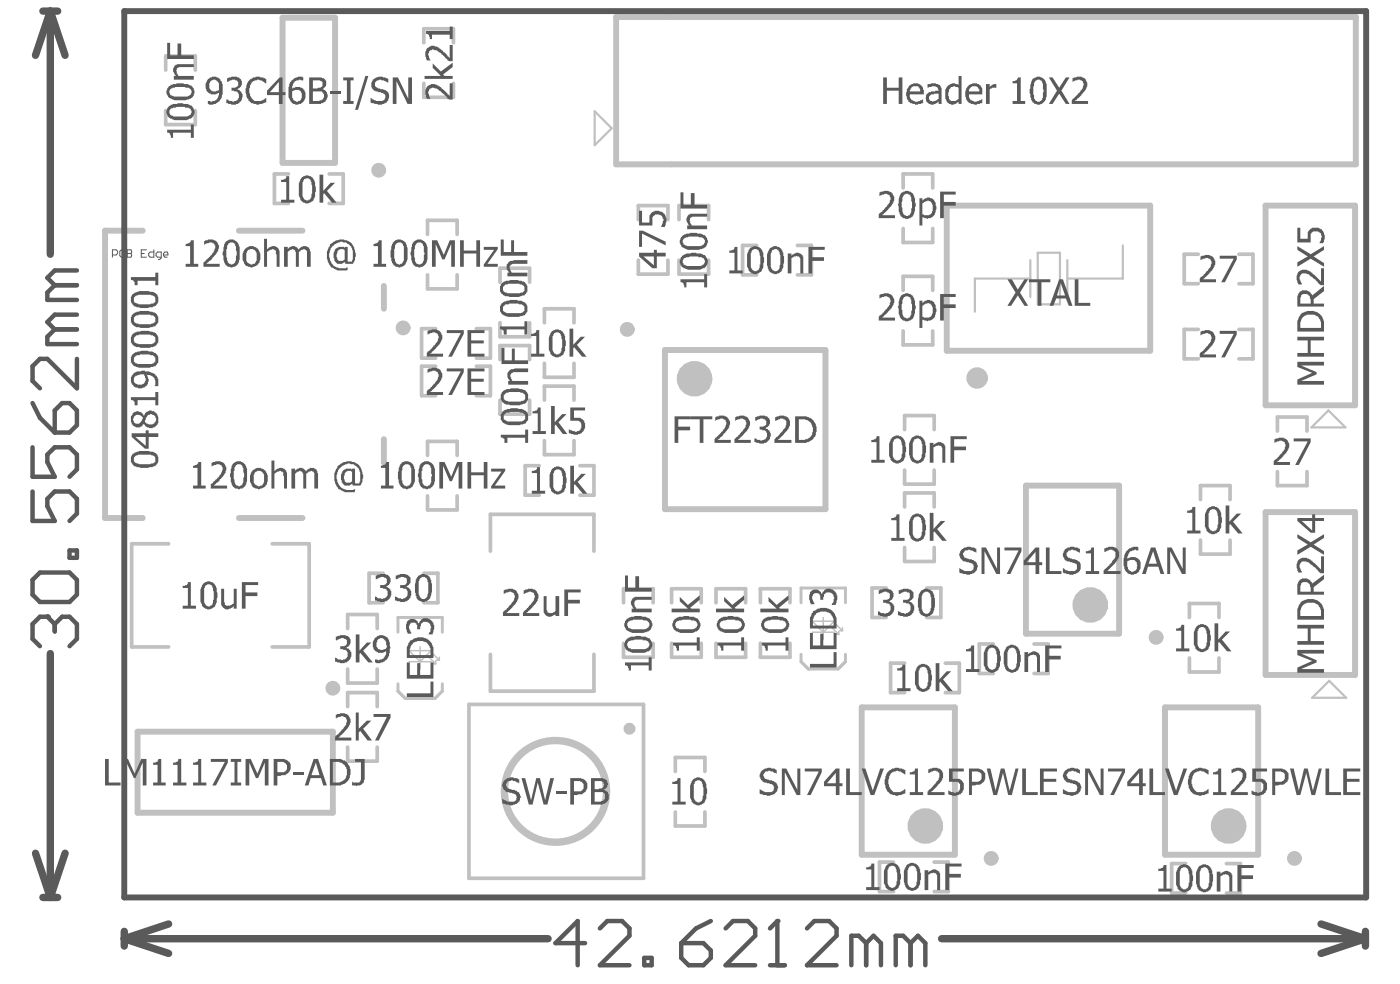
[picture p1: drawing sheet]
<svg xmlns="http://www.w3.org/2000/svg" width="288mm" height="202mm" viewBox="0 0 288 202" stroke-linecap="round" stroke-linejoin="round" font-family="sans-serif">
<g fill="none" stroke="#c0c0c0" stroke-width="1.2">
<path d="M58.1 3.6h10.8v29.9h-10.8zM126.7 3.5h152.1v30.3h-152.1zM29.4 47.4h-7.8v59h7.8M49.1 47.4h13.1M78.9 58.7v4.7M194.7 42.2h41.8v29.9h-41.8zM260.2 42.2h18.4v41.1h-18.4zM136.7 71.9h33v32.7h-33zM78.9 90.2v4.9M210.9 99.8h19.2v30.4h-19.2zM49.1 106.4h13.1M260.2 105.2h18.4v33.5h-18.4z"/>
<path d="M28.3 150.3h40.1v16.7h-40.1zM177.2 145.3h19.1v30.3h-19.1zM239.5 145.3h19.2v30.3h-19.2z"/>
</g>
<g fill="none" stroke="#c0c0c0" stroke-width=".76">
<path d="M34.1 14.4v-2.9h6.1v2.9M87.1 8.8v-2.9h6.1v2.9M87.1 17.1v2.9h6.1v-2.9M34.1 22.7v2.9h6.1v-2.9M59.3 35.7h-2.9v6.1h2.9M67.7 35.7h2.9v6.1h-2.9M185.7 38.6v-2.9h6.1v2.9M87.9 48.1v-2.8h6.1v2.8M87.9 56.5v2.8h6.1v-2.8M102.8 58v-2.9h6.1v2.9M131.3 53.4v2.9h6v-2.9M131.3 45.1v-2.9h6v2.9"/>
<path d="M139.6 53.4v2.9h6.1v-2.9M139.6 45.1v-2.9h6.1v2.9M155.6 50.4h-2.9v6.1h2.9M164 50.4h2.8v6.1h-2.8M185.7 46.9v2.9h6.1v-2.9M185.7 59.6v-2.8h6.1v2.8M246.4 52.2h-2.9v6.1h2.9M254.8 52.2h2.8v6.1h-2.8M89.6 75.2h-2.9v6.1h2.9M89.6 67.5h-2.9v6.1h2.9M97.9 75.2h2.9v6.1h-2.9M97.9 67.5h2.9v6.1h-2.9"/>
<path d="M102.8 66.3v2.9h6.1v-2.9M102.8 73.9v-2.9h6.1v2.9M111.9 66.3v-2.9h6.1v2.9M111.9 74.6v2.9h6.1v-2.9M185.7 68v2.8h6.1v-2.8M246.4 67.7h-2.9v6h2.9M254.8 67.7h2.8v6h-2.8M87.9 93.5v-2.8h6.1v2.8M102.8 82.2v2.9h6.1v-2.9M110.9 95.7h-2.9v6h2.9M111.9 82.2v-2.9h6.1v2.9M111.9 90.5v2.9h6.1v-2.9"/>
<path d="M119.2 95.7h2.9v6h-2.9M186 88.3v-2.9h6.1v2.9M186 96.6v2.9h6.1v-2.9M262.7 88.6v-2.9h6v2.9M262.7 96.9v2.9h6v-2.9M34.7 111.7h-7.6v21.2h7.6M56 111.7h7.6v21.2h-7.6M78.8 117.8h-2.9v6h2.9M87.1 117.8h2.9v6h-2.9M87.9 101.9v2.8h6.1v-2.8M100.8 113.2v-7.5h21.3v7.5M186 104.1v-2.8h6.1v2.8"/>
<path d="M186 112.5v2.8h6.1v-2.8M246.8 102.6v-2.8h6.1v2.8M246.8 111v2.8h6.1v-2.8M71.5 129.1v-2.9h6.1v2.9M71.5 137.4v2.9h6.1v-2.9M100.8 134.4v7.6h21.3v-7.6M128.2 123.8v-2.9h6.1v2.9M128.2 132.1v2.9h6.1v-2.9M138.1 123.8v-2.9h6.1v2.9M138.1 132.1v2.9h6.1v-2.9M147.2 123.8v-2.9h6.1v2.9M147.2 132.1v2.9h6.1v-2.9"/>
<path d="M156.3 132.1v2.9h6.1v-2.9M156.3 123.8v-2.9h6.1v2.9M182.2 120.8h-2.9v6h2.9M186 136.2h-2.9v6.1h2.9M190.6 120.8h2.9v6h-2.9M194.4 136.2h2.9v6.1h-2.9M204.3 132.3h-2.9v6.1h2.9M212.6 132.3h2.9v6.1h-2.9M244.6 126.8v-2.8h6v2.8M244.6 135.2v2.8h6v-2.8M71.5 145.2v-2.9h6.1v2.9M71.5 153.5v2.9h6.1v-2.9"/>
<path d="M96.4 144.7h35.9v35.7h-35.9zM138.9 158.5v-2.9h6v2.9M138.9 166.8v2.9h6v-2.9M183.7 177.1h-2.9v6.1h2.9M192.1 177.1h2.9v6.1h-2.9M243.8 177.4h-2.9v6.1h2.9M252.2 177.4h2.9v6.1h-2.9"/>
</g>
<path d="M81.8 129.9v-3.1h9.1v3.1M164.7 123.8v-3h9.1v3M164.7 134.4v1.5l1.5 1.5h6.1l1.5-1.5v-1.5M81.8 140.5v1.5l1.5 1.5h6.1l1.5-1.5v-1.5" fill="none" stroke="#c0c0c0" stroke-width=".61"/>
<g fill="none" stroke="#c0c0c0" stroke-width=".3">
<path d="M84.1 135.9h4.6M84.1 133.7h4.6l-2.3 2.2zM86.4 132.9v4.5M88.1 134.9l1.5 1.5M88.8 134.1l1.5 1.5M89 136.4h.6M89.6 135.8v.6M89.7 135.6h.6M90.3 135v.6M167 129.9h4.6M167 127.6h4.6l-2.3 2.3zM169.3 126.8v4.6"/>
<path d="M170.9 128.8l1.6 1.5M171.7 128.1l1.5 1.5M171.9 130.3h.6M172.5 129.7v.6M172.6 129.6h.6M173.2 129v.6"/>
</g>
<path d="M122.3 22.9l3.5 3.4-3.5 3.5zM211.9 57.2h-11.4v6.8M211.9 53.4v7.6M213.4 51.9h4.5v10.6h-4.5zM219.5 53.4v7.6M230.9 50.4v6.8h-11.4M269.7 87.8l3.5-3.5 3.5 3.5zM269.8 143.3l3.5-3.4 3.5 3.4z" fill="none" stroke="#c0c0c0" stroke-width=".46"/>
<g fill="none" stroke="#c0c0c0" stroke-width="1.5">
<circle cx="77.9" cy="35" r=".76"/>
<circle cx="82.9" cy="67.4" r=".76"/>
<circle cx="129" cy="67.7" r=".76"/>
<circle cx="237.7" cy="130.9" r=".76"/>
<circle cx="68.4" cy="141.4" r=".76"/>
<circle cx="129.4" cy="149.7" r=".46"/>
<circle cx="114.2" cy="162.6" r="10.5"/>
<circle cx="203.8" cy="176.3" r=".76"/>
<circle cx="266.2" cy="176.3" r=".76"/>
</g>
<g fill="none" stroke="#c0c0c0" stroke-width="3.7">
<circle cx="142.8" cy="77.8" r="1.82"/>
<circle cx="224.2" cy="124.3" r="1.82"/>
<circle cx="190.3" cy="169.7" r="1.82"/>
<circle cx="252.6" cy="169.7" r="1.82"/>
</g>
<circle cx="200.9" cy="77.7" r="1.06" fill="none" stroke="#c0c0c0" stroke-width="2.3"/>
<g fill="none" stroke="#5a5a5a" stroke-width="1.5">
<path d="M8.8 2.3h3.1M10.3 2.3l3.1 9.1M10.3 2.3v49.9M10.3 2.3l-3 9.1M10.3 134.3v50.1M7.3 175.3l3 9.1M13.4 175.3l-3.1 9.1M8.8 184.4h3.1M25.6 191.3v3.1M25.6 192.8l9.1 3.1M25.6 192.8h87.1M34.7 189.8l-9.1 3"/>
<path d="M193.6 192.8h87.2M271.6 189.8l9.2 3M280.8 191.3v3.1M280.8 192.8l-9.2 3.1"/>
</g>
<path d="M25.7 47.4v59" fill="none" stroke="#5a5a5a" stroke-width=".61"/>
<path d="M25.6 2.3h255.3v182.1h-255.3z" fill="none" stroke="#5a5a5a" stroke-width="1.2"/>
<path d="M23.1 52.4h.8l.3-.3v-.5l-.3-.3h-.8v1.5M25.6 51.6l-.2-.3h-.5l-.3 .3v.9l.3 .3h.5l.2-.3M26.2 52.1h.1M26.2 51.3h.7l.2 .3-.2 .5 .2 .4-.2 .3h-.7zM26.2 52.1h.7M29 52.1h.7M30.1 51.3h-1.1v1.5h1.1M31.6 51.3v1.5h-.7l-.3-.3v-.4l.3-.3h.7M33.2 52.8h-.8l-.3-.3v-.4l.3-.3h.8v1.2l-.3 .3h-.4M33.6 52.4h.9l-.1-.6h-.5l-.3 .3v.4l.3 .3h.5" fill="none" stroke="#5a5a5a" stroke-width=".21"/>
<path d="M9.7 126.7h-1.5l-1.5 1.5v3l1.5 1.6" fill="none" stroke="#5a5a5a" stroke-width=".91"/>
<circle cx="9.7" cy="126.7" r=".46" fill="#5a5a5a"/>
<g fill="none" stroke="#5a5a5a" stroke-width=".91">
<path d="M11.3 58.6l-1.6 1.5v1.5h6.1M11.3 58.6h4.5M15.8 55.6h-4.5l-1.6 1.5 1.6 1.5M11.3 67.7l-1.6 1.5v1.5h6.1M11.3 67.7h4.5M15.8 73.7v6.1l-6.1-6.1h-1.5l-1.5 1.5v3.1l1.5 1.5M15.8 64.6h-4.5l-1.6 1.6 1.6 1.5M6.7 91.9v6h4.6l-1.6-3v-1.5l1.6-1.5h3l1.5 1.5v3l-1.5 1.5M6.7 82.8l1.5 3 3.1 3.1M11.3 84.3l1.5-1.5h1.5l1.5 1.5v3l-1.5 1.6h-3zM6.7 101v6h4.6l-1.6-3v-1.5l1.6-1.5h3l1.5 1.5v3l-1.5 1.5M6.7 119.1l1.5-1.5h6.1l1.5 1.5v3.1l-1.5 1.5h-6.1l-1.5-1.5z"/>
<path d="M14.3 113.1h1.5v1.5h-1.5zM9.7 126.7l1.6 1.5M11.3 128.2v1.5M11.3 128.2l1.5-1.5h1.5l1.5 1.5v3l-1.5 1.6M120.3 193.7h-6.1l4.6-4.5v9.1M123.3 190.7l1.6-1.5h3l1.5 1.5v1.5l-6.1 6.1h6.1M132.5 196.8h1.5v1.5h-1.5zM140.1 193.7h4.5l1.6 1.6v1.5l-1.6 1.5h-3l-1.5-1.5zM146.2 189.2l-3.1 1.5-3 3M149.2 190.7l1.5-1.5h3.1l1.5 1.5v1.5l-6.1 6.1h6.1M158.3 198.3h3.1M159.8 189.2v9.1"/>
</g>
<circle cx="159.8" cy="189.2" r=".46" fill="#5a5a5a"/>
<path d="M159.8 189.2l-1.5 1.5M165.9 190.7l1.6-1.5h3l1.5 1.5v1.5l-6.1 6.1h6.1M178.1 193.7l-1.5-1.5h-1.5v6.1M178.1 193.7v4.6M178.1 193.7l1.5-1.5 1.5 1.5v4.6M187.2 193.7l-1.5-1.5h-1.5v6.1M187.2 193.7v4.6M187.2 193.7l1.5-1.5 1.6 1.5v4.6" fill="none" stroke="#5a5a5a" stroke-width=".91"/>
<g fill="#5a5a5a">
<path d="M34.4 26.7h4.8v-1.1h.6v2.7h-.6v-1h-3.6v1h-.5v-.1a.78 .78 0 0 0-.7-.9z"/>
<path d="M35.9 13.5l.4-.2v-.1h3.5v.6h-2.4a.79 .79 0 0 0-.9 .1 .79 .79 0 0 0-.2 .9v.3h.2l.2 .5h3.1v.8h-4.1v-.8h.5l-.3-.5a1.28 1.28 0 0 1 0-1.6z"/>
<path d="M34.4 8.8h.6v2.6h1.5v-2.5h.8v2.5h2.5v.7h-5.4z"/>
<path d="M83.6 142.4h4.9v-2.4h.6v3.2h-5.5z"/>
<path d="M83.6 136.1h.7v2.6h1.5v-2.5h.6v2.5h2.1v-2.6h.6v3.3h-5.5z"/>
<path d="M83.6 127.8a1.37 1.37 0 0 1 1.4-.6 1.37 1.37 0 0 1 1.1 .9 1.42 1.42 0 0 1 2-.9 1.4 1.4 0 0 1 1 1v.2h.2v.9l-.2 .1-.1 .9h-.9l.4-.6v-.6l.2-.1-.2-.3a.58 .58 0 0 0-.6-.8v-.1h-.1a1.09 1.09 0 0 0-1.3 .4l-.1 1.1h-.6v-.3a.87 .87 0 0 0-.5-1 .87 .87 0 0 0-1 .2v.2a.98 .98 0 0 0 0 1l.1 .5h.2v.3h-.8v-.2a2.89 2.89 0 0 1-.2-2.2z"/>
<path d="M147.5 132h4.9v-1.1h.6v2.8h-.6v-1.1h-3.7v1.1h-.4v-.2a.78 .78 0 0 0-.8-.9z"/>
<path d="M148.9 122.6l1.7 1.7 2.4-2v.9l-2 1.7 .3 .1h1.7v.8h-5.8v-.8h3.4l-1.7-1.5z"/>
<path d="M156.7 132h4.8v-1.1h.6v2.8h-.6v-1.1h-3.6v1.1h-.5v-.2a.78 .78 0 0 0-.7-.9z"/>
<path d="M158 122.6l1.7 1.7 2.4-2v.9l-1.9 1.7 .3 .1h1.6v.8h-5.8v-.8h3.4l-1.7-1.5z"/>
<path d="M266.8 133.5h5.4v.8h-4.7l3.2 1.3v.5l-3.2 1.3h4.7v.8h-5.4v-1.1l3-1.3-3-1.2z"/>
<path d="M266.8 128.4h5.4v.7h-2.7v2.6h2.7v.7h-5.4v-.7h2.1v-2.6h-2.1z"/>
<path d="M266.9 115a2.03 2.03 0 0 1 2.9 .3l1.8 1.7v-2.7h.6v3.5h-.7l-1.1-1.2-1.4-1.1-.6-.2a.68 .68 0 0 0-.9 .3h-.1v.2a.98 .98 0 0 0 0 1.1l.1 .4h.2v.3h-.8v-.1a2.53 2.53 0 0 1 0-2.5z"/>
<path d="M266.8 109.7l2.7 1.7 2.7-1.7v.8l-2.1 1.4 2.1 1.3v.8l-2.7-1.7-2.7 1.7v-.9l2.1-1.2-2.1-1.4z"/>
<path d="M131.4 47.4h.8l4.7 2.3v.7l-4.9-2.4v2.7h-.6z"/>
<path d="M131.4 43.3h.6v2.4h1.5a2.41 2.41 0 0 1 .5-2.1 2 2 0 0 1 2.1 0 2 2 0 0 1 .9 2l-.3 1h-.7l.3-1a1.06 1.06 0 0 0-1.1-1.5 1.04 1.04 0 0 0-1.1 .7v1.5h-2.7z"/>
<path d="M266.8 74.3h5.4v.8h-4.7l3.2 1.3v.5l-3.2 1.4h4.7v.7h-5.4v-1l3-1.4-3-1.2z"/>
<path d="M266.8 69.2h5.4v.7h-2.7v2.6h2.7v.8h-5.4v-.8h2.1v-2.6h-2.1z"/>
<path d="M266.9 55.9a2.03 2.03 0 0 1 2.9 .3l1.8 1.6v-2.7h.6v3.5h-.7l-1.1-1.2-1.4-1.1-.6-.1a.68 .68 0 0 0-.9 .3h-.1v.1a.98 .98 0 0 0 0 1.1l.1 .4h.2v.3h-.8v-.1a2.53 2.53 0 0 1 0-2.4z"/>
<path d="M266.8 50.6l2.7 1.6 2.7-1.6v.7l-2.1 1.4 2.1 1.3v.8l-2.7-1.7-2.7 1.7v-.9l2.1-1.2-2.1-1.4z"/>
<path d="M266.8 46.8h.6v2.3h1.5v-.4a1.6 1.6 0 0 1 .8-1.8h.1v-.1h.9a1.53 1.53 0 0 1 1.5 1.3l.2 .2v.8l-.3 .9h-.8l.5-1.4a1.23 1.23 0 0 0-.8-1.1 1.23 1.23 0 0 0-1.3 .3v.2h-.2v1.8h-2.7z"/>
<path d="M69 130.8h.2a2.56 2.56 0 0 1 2.4 0 1.33 1.33 0 0 1-.1 2.1l-.3 .2 .4 .1 .2 .3h.1a1.6 1.6 0 0 1-.6 2.4v.2h-.4v.1h-.9l-.2-.1-.9-.2v-.9l.6 .5 .9 .1 .9-.4 .2-.9a.76 .76 0 0 0-.8-.8h-.1v-.1h-.6v-.6h.3a.86 .86 0 0 0 1-.5 .86 .86 0 0 0-.3-1.1h-.1a1 1 0 0 0-1.1 0l-.4 .2v.1h-.4z"/>
<path d="M73.2 130.3h.7v3.4l1.5-1.7h.9l-1.6 1.7 2 2.4h-1l-1.6-2-.2 .3v1.7h-.7z"/>
<path d="M57.8 36.9h.1a.78 .78 0 0 0 1-.7h.6v4.8h1v.6h-2.7v-.6h1.1v-3.6h-1.1z"/>
<path d="M65.7 35.9h.8v3.3l1.5-1.7h.9l-1.7 1.7 2 2.4h-.9l-1.7-1.9-.1 .3v1.6h-.8z"/>
<path d="M103.6 121.2h.1a2.12 2.12 0 0 1 2.6 .4l.3 .9a3.5 3.5 0 0 1-1 2.1l-1.4 1.2v.1h2.6v.6h-3.4v-.7l.2-.3 .9-.6 .3-.6a1.98 1.98 0 0 0 .9-2.4h-.1a.95 .95 0 0 0-1.3-.2h-.3v.2l-.4 .1z"/>
<path d="M107.7 121.2h.1a2.13 2.13 0 0 1 2.6 .4 1.87 1.87 0 0 1-.3 2.4v.1l-1.5 1.4-.3 .4h2.6v.6h-3.4v-.7l1.1-.9 .3-.6a1.98 1.98 0 0 0 .9-2.4h-.1a.87 .87 0 0 0-1.3-.2l-.7 .3z"/>
<path d="M111.8 122.5h.6v2.2a.97 .97 0 0 0 .4 1.2 .97 .97 0 0 0 1.3-.3l.1-.1v-3h.8v4h-.8v-.4v.1h-.1a1.3 1.3 0 0 1-1.4 .5 1.3 1.3 0 0 1-.9-1.1z"/>
<path d="M116 121.1h3.4v.6h-2.6v1.5h2.4v.8h-2.4v2.5h-.8z"/>
<path d="M109.4 96.7h.1a.78 .78 0 0 0 .9-.7h.6v4.8h1.1v.6h-2.7v-.6h1v-3.6h-1z"/>
<path d="M117.3 95.7h.7v3.3l1.5-1.7h1l-1.7 1.7 2 2.4h-1l-1.6-1.9-.2 .3v1.6h-.7z"/>
<path d="M109.5 84.5h.2a.78 .78 0 0 0 .9-.8h.6v4.9h1v.6h-2.7v-.6h1.1v-3.7h-1.1z"/>
<path d="M113.3 83.4h.8v3.3l1.5-1.6h.9l-1.7 1.6 1.9 2.5h-1l-1.5-2-.1 .3v1.7h-.8z"/>
<path d="M117.3 83.7h3v.6h-2.3v1.5h.6a1 1 0 0 1 1.1 .3l.3 .2a2.1 2.1 0 0 1-.2 2.4h-.1v.2a2.38 2.38 0 0 1-2.6 .1h-.1v-.7h.3v.1l.4 .2h.5v.1h.4v-.1h.2a.54 .54 0 0 0 .6-.7h.1v-.3a1 1 0 0 0-.2-1 1 1 0 0 0-1.1-.2h-.9z"/>
<path d="M198.6 133.4h.2a.78 .78 0 0 0 .9-.8h.6v4.8h1.1v.6h-2.8v-.6h1.1v-3.6h-1.1z"/>
<path d="M210.6 134h.8v.4l.2-.1a1.32 1.32 0 0 1 2.1 .1v.2h.1v3.4h-.6v-2.4a.79 .79 0 0 0-.1-.9 .79 .79 0 0 0-.9-.1h-.3v.1l-.5 .2v3.1h-.8z"/>
<path d="M214.9 132.6h3.3v.6h-2.5v1.5h2.4v.8h-2.4v2.5h-.8z"/>
<path d="M207.1 57.4h1l1.2 2.1 1.3-2.1h.8l-1.7 2.7 1.7 2.7h-.8l-1.3-2.1-1.4 2.1h-.8l1.7-2.7z"/>
<path d="M211.6 57.4h4.4v.6h-1.9v4.8h-.7v-4.8h-1.8z"/>
<path d="M221 57.4h.7v4.8h2.5v.6h-3.2z"/>
<path d="M238.2 178.5h.1a.78 .78 0 0 0 .9-.8h.6v4.8h1.1v.7h-2.7v-.7h1v-3.6h-1z"/>
<path d="M250.2 179.1h.7v.4l.2-.1a1.32 1.32 0 0 1 2.1 .1v.2h.2v3.5h-.6v-2.5a.79 .79 0 0 0-.2-.9 .79 .79 0 0 0-.9-.1h-.3v.1l-.5 .2v3.2h-.7z"/>
<path d="M254.4 177.7h3.4v.6h-2.6v1.5h2.4v.8h-2.4v2.6h-.8z"/>
<path d="M26.9 81.6h5v-1.1h.6v2.8h-.6v-1.1h-3.6v1.1h-.6a.68 .68 0 0 0-.3-1v-.1h-.5z"/>
<path d="M26.9 56.9h5v-.9h.6v2.6h-.6v-.9h-3.6v.9h-.6a.76 .76 0 0 0-.6-1.1h-.2z"/>
<path d="M46.7 16.1h.1a2.56 2.56 0 0 1 2.5 0v.1a1.12 1.12 0 0 1 0 1.8l-.6 .3h.1a1.41 1.41 0 0 1 .9 2v.3h-.1l-.2 .3h-.1l-.3 .5h-.5v.1h-.9l-.1-.1-1-.2v-.9v.1h.3l.3 .3h.4a1.18 1.18 0 0 0 1.6-.7 .96 .96 0 0 0-.6-1.2l-.9-.2v-.6a1.06 1.06 0 0 0 1.4-.6v-.6l-.5-.3a1.18 1.18 0 0 0-1.4 .2l-.4 .1z"/>
<path d="M51 16.8l.3-.3a2.69 2.69 0 0 1 2.5-.6l1 .3v.9l-.4-.1a2.44 2.44 0 0 0-2.1-.5v.2a.76 .76 0 0 0-.7 .7l-.3 .9a2.56 2.56 0 0 0 .9 2.3 2.43 2.43 0 0 0 2.6-.5v1l-.8 .1v.2h-.5a2.41 2.41 0 0 1-2.4-.8l-.3-.6a3.2 3.2 0 0 1 0-2.7z"/>
<path d="M67.8 18.6h2.2v.6h-2.2z"/>
<path d="M70.6 15.9h2.1v.6h-.6v4.2h.6v.7h-2.1v-.7h.7v-4.2h-.7z"/>
<path d="M75.1 15.6h.6l-2.1 7h-.6z"/>
<path d="M76.7 16.4a2.78 2.78 0 0 1 2.4-.5l.7 .3v.8l-.9-.5h-.4a.94 .94 0 0 0-1.2 .2 .94 .94 0 0 0 0 1.2l.4 .1v.2h.5v.1a1.74 1.74 0 0 1 1.8 1.1 1.53 1.53 0 0 1-.5 1.5v.2l-.4 .1a1.62 1.62 0 0 1-1.7 .2h-.4v-.2l-.8-.1v-1h.1a2.25 2.25 0 0 0 2.8 .3 .84 .84 0 0 0-.6-1.3h-.2v-.2h-.6v-.1a1.4 1.4 0 0 1-1.2-.8 1.4 1.4 0 0 1 .2-1.5z"/>
<path d="M80.8 15.9h1l2.2 4.4v-4.4h.7v5.5h-.9l-2.3-4.7v4.7h-.7z"/>
<path d="M103.4 160.6h.2a2 2 0 0 1 2.4-.8h.3l.5 .3v.8l-.8-.3v-.2l-.9-.1-.2 .1h-.4l-.2 .4h-.1l-.2 .3 .2 .4a.82 .82 0 0 0 .9 .6l.1 .2a1.75 1.75 0 0 1 1.9 1.6h-.2v.5l-.1 .1a1.99 1.99 0 0 1-1.9 .9l-1.6-.4v-.9h.1v.1a2.89 2.89 0 0 0 2.6 .3l.2-.4a.81 .81 0 0 0-.5-1.1l-1.4-.3a1.63 1.63 0 0 1-.9-2.1z"/>
<path d="M107.2 159.8h.8l1.2 4.6 1.1-4.6h.7l1.1 4.6 1.1-4.6h.7l-1.4 5.5h-.7l-1.2-4.5-1.1 4.5h-.8z"/>
<path d="M114.4 162.6h2.1v.6h-2.1z"/>
<path d="M128.5 136.1h4.9v-1.1h.6v2.7h-.6v-1h-3.7v1h-.4v-.1a.78 .78 0 0 0-.8-.9z"/>
<path d="M130 122.9l.5-.1v-.2h3.5v.6h-2.4a.79 .79 0 0 0-1 .2 .79 .79 0 0 0-.1 .9v.3h.1l.2 .4h3.2v.8h-4.1v-.8h.4l-.3-.4a1.28 1.28 0 0 1 0-1.7z"/>
<path d="M128.5 118.2h.6v2.6h1.5v-2.4h.8v2.4h2.6v.8h-5.5z"/>
<path d="M109.2 68.6h.2a.78 .78 0 0 0 .9-.8h.6v4.9h1v.6h-2.7v-.6h1.1v-3.7h-1.1z"/>
<path d="M117.1 67.5h.8v3.3l1.5-1.6h.9l-1.7 1.6 2 2.5h-.9l-1.7-2-.1 .3v1.7h-.8z"/>
<path d="M103 89.3h5v-1h.6v2.7h-.6v-1.1h-3.7v1.1h-.6v-.3a.58 .58 0 0 0-.6-.8l-.1-.1z"/>
<path d="M104.6 76.1l.5-.3 .8-.1h2.7v.7h-2.4a.91 .91 0 0 0-1.3 1.1h.2v.3l.3 .5h3.2v.7h-4.1v-.7h.4a1.44 1.44 0 0 1-.3-2.2z"/>
<path d="M103.1 71.5h.6v2.5h1.5v-2.4h.7v2.4h2.7v.8h-5.5z"/>
<path d="M138.2 160.6h.2a.78 .78 0 0 0 .9-.8h.6v4.9h1.1v.6h-2.8v-.6h1.1v-3.6h-1.1z"/>
<path d="M166.5 136.4h4.9v-2.4h.6v3.1h-5.5z"/>
<path d="M166.5 130h.6v2.6h1.6v-2.4h.6v2.4h2.1v-2.6h.6v3.4h-5.5z"/>
<path d="M166.5 121.7a1.37 1.37 0 0 1 1.3-.6 1.37 1.37 0 0 1 1.2 .9l.1-.4h.2l.1-.4a1.74 1.74 0 0 1 2.1 .1 1.74 1.74 0 0 1 .5 2.1l-.1 .9h-1l.5-.6v-.6l.2-.2-.2-.3a.58 .58 0 0 0-.6-.7v-.2h-.2a1.09 1.09 0 0 0-1.2 .5l-.1 1h-.6v-.3a.87 .87 0 0 0-.5-1 .87 .87 0 0 0-1.1 .3v.1a.98 .98 0 0 0 0 1.1l.2 .4h.2v.3h-.8v-.1a2.89 2.89 0 0 1-.2-2.3z"/>
<path d="M138.4 132h4.9v-1.1h.6v2.8h-.6v-1.1h-3.7v1.1h-.4v-.2a.78 .78 0 0 0-.8-.9z"/>
<path d="M139.8 122.6l1.6 1.7 2.5-2v.9l-2 1.7 .3 .1h1.7v.8h-5.8v-.8h3.3l-1.6-1.5z"/>
<path d="M138.7 85.5h3.4v.6h-2.6v1.5h2.4v.8h-2.4v2.6h-.8z"/>
<path d="M142.1 85.5h4.4v.6h-1.9v4.9h-.7v-4.9h-1.8z"/>
<path d="M147.1 85.7h.1a2.17 2.17 0 0 1 2.5 .1l.1 .3a1.11 1.11 0 0 1 .2 1.4l-.2 .6-.3 .2a6.7 6.7 0 0 1-2 2.1h2.8v.6h-3.4v-.8l.2-.3a6.2 6.2 0 0 0 2.1-2.4v-.2a.72 .72 0 0 0-.2-1 .95 .95 0 0 0-1.2-.2h-.3v.2l-.4 .1z"/>
<path d="M151.2 85.7h.1a2.12 2.12 0 0 1 2.6 .3l.3 .9a3.5 3.5 0 0 1-1 2.1l-1.1 .9-.3 .5h2.6v.6h-3.4v-.8l1.1-.9 .3-.6a1.98 1.98 0 0 0 .9-2.4h-.1a.95 .95 0 0 0-1.3-.2h-.3v.2l-.4 .1z"/>
<path d="M155.3 85.7h.1a2.56 2.56 0 0 1 2.5 0v.1a1.12 1.12 0 0 1 0 1.8l-.6 .3h.1a1.41 1.41 0 0 1 .9 2v.3h-.1l-.6 .8h-.5v.1h-.9l-.2-.1-.9-.2v-.9v.2h.3l.3 .3h.3a1.18 1.18 0 0 0 1.7-.8 .96 .96 0 0 0-.6-1.2l-.9-.1v-.7a1.06 1.06 0 0 0 1.4-.6v-.6l-.5-.3a1.18 1.18 0 0 0-1.4 .2l-.4 .1z"/>
<path d="M159.4 85.7h.1a2.42 2.42 0 0 1 2.6 .1 2.3 2.3 0 0 1-.3 2.8h-.1l-1.7 1.8h2.7v.6h-3.5v-.8l.8-.6 .9-1 .6-.8 .2-.6a.68 .68 0 0 0-.3-.9v-.2h-.2a1 1 0 0 0-1 0l-.5 .2v.1h-.3z"/>
<path d="M150 51.5h.1a.78 .78 0 0 0 .9-.8h.6v4.9h1.1v.6h-2.7v-.6h1v-3.7h-1z"/>
<path d="M162 52.1h.7v.4l.2-.1a1.32 1.32 0 0 1 2.1 .1v.2h.2v3.5h-.6v-2.5a.79 .79 0 0 0-.2-.9 .79 .79 0 0 0-.9-.1h-.3v.1l-.5 .2v3.2h-.7z"/>
<path d="M166.2 50.7h3.4v.6h-2.6v1.5h2.4v.8h-2.4v2.6h-.8z"/>
<path d="M241.8 129.1h.2a.78 .78 0 0 0 .9-.7h.6v4.8h1.1v.6h-2.8v-.6h1.1v-3.6h-1.1z"/>
<path d="M249.7 128.1h.8v3.3l1.5-1.7h.9l-1.6 1.7 1.9 2.4h-.9l-1.7-2-.1 .3v1.7h-.8z"/>
<path d="M244.1 104.9h.2a.78 .78 0 0 0 .9-.8h.6v4.9h1v.6h-2.7v-.6h1.1v-3.6h-1.1z"/>
<path d="M252 103.8h.8v3.4l1.5-1.7h.9l-1.7 1.7 2 2.4h-.9l-1.7-2-.1 .3v1.7h-.8z"/>
<path d="M262.1 90.2h.1a2.12 2.12 0 0 1 2.6 .3l.3 .9a3.5 3.5 0 0 1-1.1 2.1h-.1l-1.2 1.4h2.5v.6h-3.3v-.7l.2-.3 .6-.3 .6-1a1.98 1.98 0 0 0 .9-2.4h-.2a.95 .95 0 0 0-1.2-.1h-.3v.1l-.4 .2z"/>
<path d="M266 90.1h3.5v.7l-2.4 4.7h-.8l2.6-4.8h-2.9z"/>
<path d="M246.8 68.1h.2a2.12 2.12 0 0 1 2.6 .3l.3 .9a3.5 3.5 0 0 1-1.1 2.2h-.1l-1.2 1.3h2.5v.6h-3.3v-.7l.1-.3 1-.6 .3-.7a1.98 1.98 0 0 0 .9-2.4h-.2a.95 .95 0 0 0-1.2-.1h-.3v.1l-.5 .2z"/>
<path d="M250.8 68h3.5v.7l-2.4 4.7h-.8l2.6-4.8h-2.9z"/>
<path d="M246.8 52.7h.2a2.12 2.12 0 0 1 2.6 .3l.3 .9a3.5 3.5 0 0 1-1.1 2.1l-1.3 1.2v.2h2.5v.6h-3.3v-.8l.1-.3 1-.6 .3-.6a1.98 1.98 0 0 0 .9-2.4h-.2a.95 .95 0 0 0-1.2-.2h-.3v.2l-.5 .1z"/>
<path d="M250.8 52.5h3.5v.8l-2.4 4.7h-.8l2.6-4.9h-2.9z"/>
<path d="M69 146.8h.2a2.12 2.12 0 0 1 2.6 .3l.3 .9a3.5 3.5 0 0 1-1.1 2.2l-1.3 1.2v.1h2.5v.6h-3.3v-.7l.1-.3 .7-.3 .6-.9a1.98 1.98 0 0 0 .9-2.5h-.2a.95 .95 0 0 0-1.2-.1h-.3v.1l-.5 .2z"/>
<path d="M73.2 146.4h.6v3.3l1.6-1.7h.9l-1.6 1.7 1.8 2.4h-.9l-1.5-1.9-.3 .3v1.6h-.6z"/>
<path d="M76.8 146.7h3.5v.7l-2.4 4.7h-.8l2.4-4.8h-2.7z"/>
<path d="M102.8 67.1h5v-1.1h.6v2.7h-.6v-1h-3.6v1h-.6v-.3a.58 .58 0 0 0-.6-.7l-.2-.2z"/>
<path d="M104.5 53.9l.4-.3 .8-.2h2.7v.8h-2.4a.91 .91 0 0 0-1.2 1.1h.1v.3l.3 .4h3.2v.8h-4.1v-.8h.5a1.44 1.44 0 0 1-.3-2.1z"/>
<path d="M103 49.2h.6v2.6h1.5v-2.4h.6v2.4h2.7v.7h-5.4z"/>
<path d="M139.9 57.4h4.9v-1.1h.6v2.7h-.6v-1h-3.7v1h-.4v-.1a.78 .78 0 0 0-.8-.9z"/>
<path d="M141.4 44.2l.5-.1v-.2h3.5v.6h-2.4a.79 .79 0 0 0-.9 .2 .79 .79 0 0 0-.2 .9v.3h.2l.1 .4h3.2v.8h-4.1v-.8h.4l-.3-.4a1.28 1.28 0 0 1 0-1.7z"/>
<path d="M139.9 39.5h.6v2.6h1.6v-2.4h.7v2.4h2.6v.7h-5.5z"/>
<path d="M178.1 178.2h.1a.78 .78 0 0 0 1-.8h.6v4.8h1v.6h-2.7v-.6h1.1v-3.6h-1.1z"/>
<path d="M190.1 178.8h.8v.4l.1-.1a1.32 1.32 0 0 1 2.2 .1v.2h.1v3.4h-.6v-2.4a.79 .79 0 0 0-.2-.9 .79 .79 0 0 0-.9-.1h-.3v.1l-.4 .2v3.1h-.8z"/>
<path d="M194.4 177.4h3.3v.6h-2.6v1.5h2.5v.8h-2.5v2.5h-.7z"/>
<path d="M21.6 155.9h.8v4.9h2.4v.6h-3.2z"/>
<path d="M25.4 155.9h.9l1.4 3 1.3-3h1.1v5.5h-.7v-4.7l-1.6 3.1h-.3l-1.5-3.1v4.7h-.6z"/>
<path d="M31.5 156.7h.4a.79 .79 0 0 0 .6-.8h.7v4.9h.9v.6h-2.6v-.6h.9v-3.7h-.9z"/>
<path d="M35.6 156.7h.1a.78 .78 0 0 0 1-.8h.6v4.9h1v.6h-2.7v-.6h.9v-3.7h-.9z"/>
<path d="M39.7 156.7h.1a.78 .78 0 0 0 1-.8h.6v4.9h1v.6h-2.7v-.6h1.1v-3.7h-1.1z"/>
<path d="M43.3 155.9h3.5v.8l-2.4 4.7h-.8l2.6-4.9h-2.9z"/>
<path d="M47.5 155.9h2.1v.6h-.8v4.3h.8v.6h-2.1v-.6h.7v-4.3h-.7z"/>
<path d="M50.5 155.9h1.1l1.3 3 1.2-3h1.1v5.5h-.8v-4.7l-1.3 3.1h-.5l-1.3-3.1v4.7h-.8z"/>
<path d="M60.2 158.6h2.2v.6h-2.2z"/>
<path d="M73 155.9h2v4.2l-.2 .5a1.79 1.79 0 0 1-2.1 .8h-.3v-.8h.1v.2h.5a.78 .78 0 0 0 1.1-.4v-.1h.1v-3.8h-1.2z"/>
<path d="M77.3 118.2h.1a2.56 2.56 0 0 1 2.4 0 1.33 1.33 0 0 1-.1 2.1l-.3 .2 .1 .1a1.26 1.26 0 0 1 .8 1.9 1.4 1.4 0 0 1-1.1 1h-.1v.2h-.9l-.2-.2-.9-.1v-.9l.6 .4 .9 .2 .9-.5 .2-.9a.76 .76 0 0 0-.8-.8h-.1v-.1h-.6v-.6h.3a.86 .86 0 0 0 1-.5 .86 .86 0 0 0-.3-1h-.1a1 1 0 0 0-1.1 0l-.4 .1v.2h-.3z"/>
<path d="M81.4 118.2h.1a2.6 2.6 0 0 1 2.5 0 1.3 1.3 0 0 1 .3 1.7l-.2 .3-.6 .3 .3 .1a1.35 1.35 0 0 1 .6 1.9v.1a1.05 1.05 0 0 1-1.1 .9l-.1 .2h-.9v-.2l-1.1-.1v-.9l.8 .4h.4l.2 .2 .6-.2a1.3 1.3 0 0 0 .3-2l-1.2-.1v-.6h.3a.77 .77 0 0 0 1-.6 .68 .68 0 0 0-.3-.9h-.1a1 1 0 0 0-1.1 0l-.4 .3h-.3z"/>
<path d="M37.6 120.3h.1a.78 .78 0 0 0 .9-.7h.6v4.8h1.1v.6h-2.7v-.6h1v-3.6h-1z"/>
<path d="M45.5 120.9h.6v2.8l.1 .1v.5l.5 .1a1.41 1.41 0 0 0 1.4-.4v-3.1h.6v4.1h-.6v-.4a1.98 1.98 0 0 1-2 .4l-.6-.7z"/>
<path d="M49.7 119.6h3.4v.6h-2.6v1.5h2.4v.8h-2.4v2.5h-.8z"/>
<path d="M180.7 121.2h.1a2.56 2.56 0 0 1 2.5 0 1.33 1.33 0 0 1-.2 2.2l-.3 .1 .2 .2a1.26 1.26 0 0 1 .7 1.8 1.4 1.4 0 0 1-1 1h-.2v.2h-.9l-.2-.2-.9-.1v-.9l.6 .4 1 .2 .9-.5 .1-.9a.76 .76 0 0 0-.7-.7h-.2v-.2h-.6v-.6h.3a.86 .86 0 0 0 1-.4 .86 .86 0 0 0-.2-1.1h-.2a1 1 0 0 0-1.1 0l-.4 .2v.1h-.3z"/>
<path d="M184.8 121.2h.1a2.6 2.6 0 0 1 2.5 0 1.3 1.3 0 0 1 .3 1.7l-.2 .3-.6 .3 .3 .2a1.35 1.35 0 0 1 .6 1.8v.1a1.05 1.05 0 0 1-1 .9l-.2 .2h-.9v-.2l-1.1-.1v-.9l.8 .4h.5l.1 .2 .6-.2a1.3 1.3 0 0 0 .3-1.9l-1.2-.2v-.6h.3a.77 .77 0 0 0 1.1-.6 .68 .68 0 0 0-.3-.9h-.2a1 1 0 0 0-1.1 0l-.4 .3h-.3z"/>
<path d="M183.3 106.4h.1a.78 .78 0 0 0 .9-.7h.6v4.8h1.1v.6h-2.7v-.6h1v-3.6h-1z"/>
<path d="M191.2 105.4h.7v3.3l1.6-1.7h.9l-1.7 1.7 2 2.4h-.9l-1.7-2-.2 .3v1.7h-.7z"/>
<path d="M39.7 95.7l.5-.2a.54 .54 0 0 0 .6-.6h.6v4.9h.9v.6h-2.6v-.6h.9v-3.7h-.9z"/>
<path d="M43.5 95.1h.1a2.13 2.13 0 0 1 2.6 .3v.1a1.11 1.11 0 0 1 .2 1.4v.3h-.2l-.1 .4h-.2a5.6 5.6 0 0 1-1.8 2l-.1 .2h2.7v.6h-3.4v-.9l1-.8v-.2a3.3 3.3 0 0 0 1.5-2.2 .99 .99 0 0 0-1.5-.8h-.3v.2l-.5 .1z"/>
<path d="M55.8 94.6h.6v2.1h.2l.1-.3 .5-.1a1.07 1.07 0 0 1 1.7 .7h.1v3.4h-.6v-2.6h-.1a.68 .68 0 0 0-.4-.9l-.4-.2-.8 .3v.2l-.3 .1v3.1h-.6z"/>
<path d="M59.9 96.3h.8v.4a1.35 1.35 0 0 1 2-.3l.3 .5 .1-.3 .5-.3a1.1 1.1 0 0 1 1.6 .6v.3h.2v3.2h-.8v-3.1a.79 .79 0 0 0-.7-.6v.2h-.5v.1l-.4 .3v3.1h-.6v-2.5a.79 .79 0 0 0-.2-.9 .79 .79 0 0 0-.9-.1l-.6 .4v3.1h-.8z"/>
<path d="M78.3 95.7l.5-.2a.54 .54 0 0 0 .6-.6h.6v4.9h.9v.6h-2.6v-.6h.9v-3.7h-.9z"/>
<path d="M90.3 94.9h1.1l1.4 3 1.2-3h1.1v5.5h-.8v-4.7l-1.4 3.1h-.4l-1.4-3.1v4.7h-.8z"/>
<path d="M96.1 94.9h.8v2.1h2.6v-2.1h.7v5.5h-.7v-2.8h-2.6v2.8h-.8z"/>
<path d="M101 96.3h2.9v.4l-2.2 3.1h2.2v.6h-2.9v-.5l2.1-3h-2.1z"/>
<path d="M218.7 158.6h.2a2 2 0 0 1 2.4-.7h.3l.5 .3v.7l-.8-.3v-.1l-.9-.2-.2 .2h-.4l-.2 .3h-.1l-.2 .3 .2 .4a.82 .82 0 0 0 .9 .6l.1 .2a1.75 1.75 0 0 1 1.9 1.7h-.2v.4l-.1 .2a1.99 1.99 0 0 1-1.9 .9l-1.6-.5v-.9h.1v.2a2.89 2.89 0 0 0 2.6 .3l.1-.5a.81 .81 0 0 0-.4-1l-1.4-.3a1.63 1.63 0 0 1-.9-2.2z"/>
<path d="M223.1 157.9h.9l2.3 4.4v-4.4h.6v5.4h-.7l-2.5-4.7v4.7h-.6z"/>
<path d="M227.8 157.9h3.5v.7l-2.3 4.7h-.7l2.4-4.8h-2.9z"/>
<path d="M236.3 157.9h.8v4.8h2.4v.6h-3.2z"/>
<path d="M239.5 157.9h.8l1.5 4.5 1.5-4.5h.8l-2 5.4h-.7z"/>
<path d="M244.7 158.8l.3-.3a2.69 2.69 0 0 1 2.6-.6l.9 .3v.9l-.3-.2a2.44 2.44 0 0 0-2.1-.4v.1a.76 .76 0 0 0-.8 .8l-.3 .9a2.56 2.56 0 0 0 .9 2.3 2.43 2.43 0 0 0 2.6-.5v.9l-.7 .2v.1h-.5a2.29 2.29 0 0 1-2.6-.9l-.1-.4a3.2 3.2 0 0 1 0-2.8z"/>
<path d="M249.4 158.6h.2a.78 .78 0 0 0 .9-.7h.6v4.8h1.1v.6h-2.8v-.6h1.1v-3.6h-1.1z"/>
<path d="M253.2 158h.2a2.42 2.42 0 0 1 2.6 .2 2.3 2.3 0 0 1-.3 2.7h-.2l-1.7 1.8h2.8v.6h-3.5v-.7l1-.9 1.3-1.6 .1-.6a.68 .68 0 0 0-.3-.9v-.1h-.1a1 1 0 0 0-1.1 0l-.5 .1v.2h-.3z"/>
<path d="M257.5 157.9h3v.6h-2.3v1.5h.4a1.56 1.56 0 0 1 1.5 .4 1.56 1.56 0 0 1 .4 1.6l-.3 .9h-.1l-.2 .3-.9 .3h-.8l-.9-.3v-.8l.9 .3a1.09 1.09 0 0 0 1.3-.1 1.09 1.09 0 0 0 .3-1.2 .83 .83 0 0 0-1.1-.8h-1.2z"/>
<path d="M265.2 157.9h.8l1.1 4.5 1-4.5h.8l1.1 4.5 1.2-4.5h.6l-1.4 5.4h-.7l-1.1-4.5-1.2 4.5h-.8z"/>
<path d="M272.5 157.9h.8v4.8h2.4v.6h-3.2z"/>
<path d="M276.2 157.9h3.5v.6h-2.7v1.5h2.5v.6h-2.5v2.1h2.7v.6h-3.5z"/>
<path d="M184.5 137.3h.1a.78 .78 0 0 0 .9-.8h.7v4.9h1v.6h-2.7v-.6h1v-3.7h-1z"/>
<path d="M192.4 136.2h.8v3.4l1.5-1.7h.9l-1.7 1.7 2 2.4h-.9l-1.7-2-.1 .3v1.7h-.8z"/>
<path d="M87.9 75.8h.2a2.12 2.12 0 0 1 2.5 .3l.3 1a3.5 3.5 0 0 1-1 2.1l-1.4 1.2v.1h2.6v.6h-3.3v-.7l.1-.3 .6-.3 .6-.9a1.98 1.98 0 0 0 .9-2.5h-.1a.95 .95 0 0 0-1.2-.1h-.3v.1l-.5 .2z"/>
<path d="M91.9 75.7h3.5v.7l-2.5 4.7h-.7l2.6-4.8h-2.9z"/>
<path d="M96.1 75.7h3.5v.6h-2.7v1.5h2.6v.6h-2.6v2.1h2.7v.6h-3.5z"/>
<path d="M87.9 68h.2a2.12 2.12 0 0 1 2.5 .3l.3 .9a3.5 3.5 0 0 1-1 2.1l-1.1 .9-.3 .5h2.6v.6h-3.3v-.8l.1-.3 .9-.6 .3-.6a1.98 1.98 0 0 0 .9-2.4h-.1a.95 .95 0 0 0-1.2-.2h-.3v.2l-.5 .1z"/>
<path d="M91.9 67.8h3.5v.8l-2.5 4.7h-.7l2.6-4.9h-2.9z"/>
<path d="M96.1 67.8h3.5v.6h-2.7v1.5h2.6v.6h-2.6v2.2h2.7v.6h-3.5z"/>
<path d="M179.2 90.4h.1a.78 .78 0 0 0 .9-.8h.6v4.9h1.1v.6h-2.7v-.6h1v-3.7h-1z"/>
<path d="M191.2 91h.7v.4l.2-.1a1.32 1.32 0 0 1 2.1 .1v.2h.2v3.5h-.6v-2.5a.79 .79 0 0 0-.2-.9 .79 .79 0 0 0-.9-.1h-.3v.1l-.5 .2v3.2h-.7z"/>
<path d="M195.4 89.6h3.4v.6h-2.6v1.5h2.4v.8h-2.4v2.6h-.8z"/>
<path d="M180.8 60.6h.2a2.12 2.12 0 0 1 2.6 .3l.3 .9a3.5 3.5 0 0 1-1.1 2.1l-1.4 1.2v.1h2.6v.7h-3.3v-.8l.1-.3 .9-.6 .4-.6a1.98 1.98 0 0 0 .9-2.4h-.2a.95 .95 0 0 0-1.2-.2h-.3v.2l-.5 .1z"/>
<path d="M193.3 60.4h3.2v.6h-2.4v1.5h2.4v.8h-2.4v2.6h-.8z"/>
<path d="M87.8 17.9a1.71 1.71 0 0 1 2.2-.3l.6 .3 1.4 1.5 .5 .3v-2.6h.6v3.3h-.8l-.3-.1-.3-.6-.9-.6a2 2 0 0 0-2.4-.9v.1a.93 .93 0 0 0-.2 1.2v.3h.2l.1 .5h-.7l-.3-.9v-.9z"/>
<path d="M89 13l1.6 1.7 2.5-1.8v.9l-2 1.5 .3 .3h1.7v.6h-5.8v-.6h3.3l-1.6-1.7z"/>
<path d="M87.8 10l.4-.3a1.13 1.13 0 0 1 1.4-.2l.6 .2 .1 .3a6.7 6.7 0 0 1 2.2 2v-2.8h.6v3.4h-.8l-.3-.2-1.4-1.5-.6-.3v-.1l-.6-.2a.89 .89 0 0 0-1 .2 .89 .89 0 0 0-.2 1v.5h.2l.1 .4h-.7l-.2-.7h-.1v-1.1z"/>
<path d="M87.6 6.4h4.9v-.9h.6v2.5h-.6v-.9h-3.7v.9h-.4v-.1a.78 .78 0 0 0-.8-.9z"/>
<path d="M180.8 39.5h.2a2.12 2.12 0 0 1 2.6 .3l.3 .9a3.5 3.5 0 0 1-1.1 2.1l-1.1 1-.3 .4h2.6v.6h-3.3v-.7l.1-.3 .9-.7 .4-.6a1.98 1.98 0 0 0 .9-2.4h-.2a.95 .95 0 0 0-1.2-.1h-.3v.1l-.5 .2z"/>
<path d="M193.3 39.4h3.2v.6h-2.4v1.5h2.4v.7h-2.4v2.6h-.8z"/>
<path d="M38.2 50.1l.4-.1a.54 .54 0 0 0 .6-.6h.6v4.8h1v.6h-2.6v-.6h.9v-3.6h-.9z"/>
<path d="M42 49.5h.1a2.13 2.13 0 0 1 2.6 .3v.2a1.11 1.11 0 0 1 .2 1.3v.3h-.2l-.1 .5h-.2a5.6 5.6 0 0 1-1.8 1.9l-.2 .2h2.8v.6h-3.4v-.9l.3-.2 .6-.7a3.3 3.3 0 0 0 1.6-2.3 .99 .99 0 0 0-1.6-.7h-.3v.1l-.4 .2z"/>
<path d="M54.3 49.1h.6v2.1h.2l.1-.3 .5-.2a1.07 1.07 0 0 1 1.6 .8h.2v3.3h-.6v-2.6h-.2a.68 .68 0 0 0-.3-.9l-.4-.1-.8 .3v.1l-.3 .2v3h-.6z"/>
<path d="M58.4 50.7h.8v.5a1.35 1.35 0 0 1 1.9-.3l.3 .4 .2-.3 .5-.3a1.1 1.1 0 0 1 1.6 .6v.3h.2v3.2h-.8v-3a.79 .79 0 0 0-.7-.6v.1h-.5l-.2 .3-.3 .2v3h-.6v-2.4a.79 .79 0 0 0-.1-.9 .79 .79 0 0 0-.9-.2l-.6 .5v3h-.8z"/>
<path d="M76.8 50.1l.5-.1a.54 .54 0 0 0 .6-.6h.6v4.8h.9v.6h-2.6v-.6h.9v-3.6h-.9z"/>
<path d="M88.8 49.4h1.1l1.4 3 1.2-3h1v5.4h-.7v-4.7l-1.4 3.2h-.5l-1.3-3.2v4.7h-.8z"/>
<path d="M94.6 49.4h.8v2.1h2.5v-2.1h.8v5.4h-.8v-2.7h-2.5v2.7h-.8z"/>
<path d="M99.5 50.7h2.9v.5l-2.2 3h2.2v.6h-2.9v-.5l2.1-3h-2.1z"/>
<path d="M156.3 158.6h.2a2 2 0 0 1 2.4-.7h.3l.5 .3v.7l-.8-.3v-.1l-.9-.2-.1 .2h-.5l-.1 .3h-.2l-.1 .3 .1 .4a.82 .82 0 0 0 .9 .6l.2 .2a1.75 1.75 0 0 1 1.8 1.7h-.2v.4l-.1 .2a1.99 1.99 0 0 1-1.8 .9l-1.7-.5v-.9h.1v.2a2.89 2.89 0 0 0 2.6 .3l.2-.5a.81 .81 0 0 0-.5-1l-1.3-.3a1.63 1.63 0 0 1-1-2.2z"/>
<path d="M160.8 157.9h.9l2.3 4.4v-4.4h.6v5.4h-.8l-2.4-4.7v4.7h-.6z"/>
<path d="M165.5 157.9h3.5v.7l-2.3 4.7h-.8l2.5-4.8h-2.9z"/>
<path d="M174 157.9h.8v4.8h2.4v.6h-3.2z"/>
<path d="M177.2 157.9h.7l1.6 4.5 1.5-4.5h.7l-1.9 5.4h-.8z"/>
<path d="M182.4 158.8l.3-.3a2.69 2.69 0 0 1 2.5-.6l1 .3v.9l-.3-.2a2.44 2.44 0 0 0-2.2-.4v.1a.76 .76 0 0 0-.7 .8l-.3 .9a2.56 2.56 0 0 0 .9 2.3 2.43 2.43 0 0 0 2.6-.5v.9l-.8 .2v.1h-.5a2.29 2.29 0 0 1-2.5-.9l-.2-.4a3.2 3.2 0 0 1 0-2.8z"/>
<path d="M187.1 158.6h.1a.78 .78 0 0 0 .9-.7h.6v4.8h1.1v.6h-2.7v-.6h1v-3.6h-1z"/>
<path d="M190.9 158h.1a2.42 2.42 0 0 1 2.6 .2 2.3 2.3 0 0 1-.3 2.7l-.3 .2-1.5 1.6h2.7v.6h-3.5v-.7l1.1-.9 1.2-1.6 .2-.6a.68 .68 0 0 0-.4-.9v-.1h-.1a1 1 0 0 0-1.1 0l-.4 .1v.2h-.3z"/>
<path d="M195.1 157.9h3.1v.6h-2.3v1.5h.3a1.56 1.56 0 0 1 1.6 .4 1.56 1.56 0 0 1 .4 1.6l-.2 .6h-.1v.3h-.2l-.1 .3-.9 .3h-.8l-.9-.3v-.8l.9 .3a1.09 1.09 0 0 0 1.2-.1 1.09 1.09 0 0 0 .3-1.2 .83 .83 0 0 0-1.1-.8h-1.2z"/>
<path d="M202.9 157.9h.7l1.1 4.5 1.1-4.5h.7l1.1 4.5 1.2-4.5h.6l-1.3 5.4h-.8l-1.1-4.5-1.2 4.5h-.7z"/>
<path d="M210.2 157.9h.7v4.8h2.5v.6h-3.2z"/>
<path d="M213.8 157.9h3.5v.6h-2.7v1.5h2.6v.6h-2.6v2.1h2.7v.6h-3.5z"/>
<path d="M197.4 113.2h.2a2 2 0 0 1 2.4-.7h.3l.5 .3v.7l-.8-.3v-.1l-.9-.2-.2 .2h-.4l-.2 .3h-.1l-.2 .3 .2 .4a.81 .81 0 0 0 .9 .6l.1 .2a1.75 1.75 0 0 1 1.9 1.7h-.2v.4l-.1 .2a1.99 1.99 0 0 1-1.9 .9l-1.6-.5v-.9h.1v.2a2.89 2.89 0 0 0 2.6 .3l.2-.5a.81 .81 0 0 0-.5-1.1l-1.4-.3a1.63 1.63 0 0 1-.9-2.1z"/>
<path d="M201.8 112.5h.9l2.3 4.4v-4.4h.6v5.4h-.7l-2.5-4.7v4.7h-.6z"/>
<path d="M206.5 112.5h3.5v.7l-2.2 4.7h-.8l2.4-4.8h-2.9z"/>
<path d="M215.1 112.5h.7v4.8h2.4v.6h-3.1z"/>
<path d="M218.9 112.9l.6-.3v-.1h.4l.2-.2 1.5 .2v.1l.5 .2v.7l-.8-.3v-.1h-.5l-.1-.2-.9 .2-.2 .3a.54 .54 0 0 0-.1 .9l.1 .3 .9 .3h.6v.1h.2a1.07 1.07 0 0 1 .9 1.3v.7h-.1v.3l-.5 .3a2.16 2.16 0 0 1-2.4 .2l-.6-.2v-.9a2.76 2.76 0 0 0 2.7 .5l.1-.5a.68 .68 0 0 0-.3-.9l-1.2-.5a1.32 1.32 0 0 1-1.3-1.5z"/>
<path d="M223.3 113.2l.9-.1 .3-.6h.4v4.8h1.1v.6h-2.7v-.6h1v-3.6h-1z"/>
<path d="M227.1 112.6h.3a1.74 1.74 0 0 1 2.7 .9v.9l-.1 .2a9.1 9.1 0 0 1-2.3 2.7h2.7v.6h-3.5v-.7l1.7-1.6 .3-.6a1.67 1.67 0 0 0 .5-1.6l-.5-.3a1 1 0 0 0-1.1 0l-.4 .1v.2h-.3z"/>
<path d="M240 112.5h.9l2.3 4.4v-4.4h.6v5.4h-.8l-2.4-4.7v4.7h-.6z"/>
<path d="M181.6 15.9h.8v2.1h2.4v-2.1h.7v5.5h-.7v-2.8h-2.4v2.8h-.8z"/>
<path d="M202.7 17.3h.8v.6l.5-.3v-.2h.3v-.1h.6v.7h-.9v.2l-.5 .1v3.1h-.8z"/>
<path d="M208.2 16.7h.2a.78 .78 0 0 0 .9-.8h.6v4.8h.9v.7h-2.6v-.7h.9v-3.6h-.9z"/>
<path d="M215.7 15.9h.7l1.4 2.1 1.4-2.1h.7l-1.7 2.7 1.7 2.8h-.7l-1.4-2.2-1.4 2.2h-.7l1.6-2.8z"/>
<path d="M220.5 16.1h.2a2.12 2.12 0 0 1 2.6 .3l.3 .9a2.92 2.92 0 0 1-1.2 2.1l-1 1-.4 .3h2.7v.7h-3.3v-.8l.1-.3 1.2-1.1v-.1a1.98 1.98 0 0 0 1-2.4h-.2a.95 .95 0 0 0-1.2-.2h-.3v.2l-.5 .1z"/>
<path d="M34.7 21.8l.9-.4h.6a1.92 1.92 0 0 1 1.5 0h.9l.6 .3a1.76 1.76 0 0 1 .6 2.1h-.1l-.2 .3a3.8 3.8 0 0 1-3 .6l-.9-.2a1.57 1.57 0 0 1-1.4-1.8zM35 22.4a.93 .93 0 0 0 .3 1.4h.3v.1h2.9a1.05 1.05 0 0 0 .9-1l-.3-.6h-.3v-.2h-.8v-.1h-1.7z"/>
<path d="M34.7 17.7a4.6 4.6 0 0 1 2.7-.6l1.2 .2 .5 .3h.3l.4 .7a.98 .98 0 0 1 0 1.1v.1a2.27 2.27 0 0 1-2.2 1.1h-.5a2.54 2.54 0 0 1-2.7-1.1l-.2-.9zM35 18.3v.2a.72 .72 0 0 0 .1 1 4.8 4.8 0 0 0 2.6 .3h.5a1.02 1.02 0 0 0 1-.5 1.02 1.02 0 0 0-.1-1.1 6.6 6.6 0 0 0-4 0v.1z"/>
<path d="M84.3 131.7a3.5 3.5 0 0 1 3-.6 2.16 2.16 0 0 1 1.7 1.8h.1v2.3h-5.5v-1.5a1.55 1.55 0 0 1 .4-1.4zM84.6 132.4l-.2 .8h-.1v1.4h4.2v-.9a2.23 2.23 0 0 0-1.5-2h-1.2l-.8 .3-.3 .4z"/>
<path d="M147.8 127.2l.9-.5h.7a1.92 1.92 0 0 1 1.5 0h.9l.6 .3a1.76 1.76 0 0 1 .6 2.1h-.1l-.2 .3a3.8 3.8 0 0 1-3 .6l-1-.1a1.57 1.57 0 0 1-1.3-1.8zM148.1 127.8a.93 .93 0 0 0 .3 1.3h.3v.2h2.9a1.05 1.05 0 0 0 .9-1.1l-.3-.6h-.3v-.1h-.7v-.2h-1.7z"/>
<path d="M157 127.2l.9-.5h.6a1.92 1.92 0 0 1 1.5 0h.9l.6 .3a1.76 1.76 0 0 1 .6 2.1h-.1l-.2 .3a3.8 3.8 0 0 1-3 .6l-.9-.1a1.57 1.57 0 0 1-1.4-1.8zM157.3 127.8a.93 .93 0 0 0 .3 1.3h.3v.2h2.9a1.05 1.05 0 0 0 .9-1.1l-.3-.6h-.3v-.1h-.8v-.2h-1.7z"/>
<path d="M267.4 123.8l.1-.1a3.1 3.1 0 0 1 4.3 .4l.3 .9h.1v2.3h-5.4v-2.3zM267.7 124.6l-.3 .7v1.2h4.2a2.43 2.43 0 0 0-1-2.5 3.2 3.2 0 0 0-2.5 .1z"/>
<path d="M267.1 119.3h.1v-.2a1.68 1.68 0 0 1 2.6 .8l2.4-1.8v.9l-2.1 1.6v1h2.1v.6h-5.4v-2.3h.1zM267.5 119.9l-.1 .4v1.3h2.1v-1l-.1-.3a1.04 1.04 0 0 0-.8-.8 1.04 1.04 0 0 0-1.1 .4z"/>
<path d="M266.8 106.4h3v-.7h.6v.7h1.8v.6h-1.8v2.4h-.9l-2.7-2.4zM267.7 107l2.1 2v-2z"/>
<path d="M131.4 51.9h3v-.6h.7v.6h1.8v.8h-1.8v2.4h-1l-2.7-2.4zM132.3 52.7l2.1 1.8v-1.8z"/>
<path d="M267.4 64.6l.1-.1a3.1 3.1 0 0 1 4.3 .4l.3 1h.1v2.2h-5.4v-2.2zM267.7 65.4l-.3 .8v1.2h4.2a2.43 2.43 0 0 0-1-2.6 3.2 3.2 0 0 0-2.5 .1z"/>
<path d="M267.1 60.1h.1v-.2a1.68 1.68 0 0 1 2.6 .8l2.4-2v1.1l-2.1 1.7v.9h2.1v.6h-5.4v-2.3h.1zM267.5 60.7l-.1 .5v1.2h2.1v-.9l-.1-.3a1.04 1.04 0 0 0-.8-.9 1.04 1.04 0 0 0-1.1 .4z"/>
<path d="M77.6 131.5l-.2 .5a1.16 1.16 0 0 0 1.4 1.5l.4-.1a.72 .72 0 0 0 .2-1.1v-.3a1.04 1.04 0 0 0-.8-.8 1.04 1.04 0 0 0-1 .3zM77 131.2l.4-.3v-.1a1.72 1.72 0 0 1 2.4 .4v.2h.2v.4h.2v.6a4.3 4.3 0 0 1-.5 2.8 1.2 1.2 0 0 1-.9 .7v.2h-.5l-.1 .1h-.8l-.3-.1v-.6h.2a1.6 1.6 0 0 0 2.1-1.5v-.3v.1a1.71 1.71 0 0 1-1.9 .1 1.71 1.71 0 0 1-.8-1.6v-.5z"/>
<path d="M61.7 36.8h.2v-.2a1.57 1.57 0 0 1 2.6 .2l.3 .6v.6a1.89 1.89 0 0 1 0 1.5v.9l-.3 .6a1.78 1.78 0 0 1-2.1 .6v-.1l-.3-.2a3.8 3.8 0 0 1-.7-3v-.6zM62.5 36.8a4.7 4.7 0 0 0-.3 2.6v.9a1.05 1.05 0 0 0 1.1 .9l.6-.3v-.3h.1v-.8h.2v-1.6l-.3-1a.58 .58 0 0 0-.8-.6z"/>
<path d="M113.3 96.6h.2v-.2a1.57 1.57 0 0 1 2.5 .2l.3 .6v.6a1.89 1.89 0 0 1 0 1.5v.9l-.3 .6a1.78 1.78 0 0 1-2.1 .6v-.1l-.3-.2a3.8 3.8 0 0 1-.6-3v-.6zM114.1 96.6a4.7 4.7 0 0 0-.3 2.5v1a1.05 1.05 0 0 0 1 .9l.6-.3v-.3h.2v-.8h.1v-1.7l-.3-.9a.58 .58 0 0 0-.7-.6z"/>
<path d="M202.6 133.2h.1v-.1a1.57 1.57 0 0 1 2.6 .1l.3 .6v.6a1.89 1.89 0 0 1 0 1.5v.9l-.3 .6a1.78 1.78 0 0 1-2.1 .6v-.1l-.3-.2a3.8 3.8 0 0 1-.6-3v-.6zM203.3 133.2a4.7 4.7 0 0 0-.3 2.6v.9a1.05 1.05 0 0 0 1.1 .9l.6-.3v-.3h.2v-.8h.1v-1.6l-.3-.9a.58 .58 0 0 0-.7-.6z"/>
<path d="M206.8 133.1l.2-.2a1.55 1.55 0 0 1 2.4 .3l.2 .5a4.7 4.7 0 0 1 0 3.3l-.2 .6-.7 .4a1 1 0 0 1-1.1 0 1.33 1.33 0 0 1-1.1-1.2l-.1-.4v-1.4a2.09 2.09 0 0 1 .4-1.8zM207.5 133.2v.2a4.7 4.7 0 0 0-.4 2.5v.5a1.02 1.02 0 0 0 .6 1 1.02 1.02 0 0 0 1.1-.1 7.4 7.4 0 0 0 .2-3.6h-.2a.58 .58 0 0 0-.7-.6z"/>
<path d="M217.8 57.4h.8l1.9 5.4h-.7l-.6-1.5h-2l-.6 1.5h-.8zM218.1 58.1l-.8 2.6h1.7z"/>
<path d="M242.1 178.3h.2v-.1a1.57 1.57 0 0 1 2.6 .1l.3 .6v.6a1.89 1.89 0 0 1 0 1.5v.9l-.3 .6a1.78 1.78 0 0 1-2.2 .7v-.2l-.3-.2a3.8 3.8 0 0 1-.6-3v-.6zM242.9 178.3a4.7 4.7 0 0 0-.3 2.6v.9a1.05 1.05 0 0 0 1 .9l.7-.3v-.3h.1v-.8h.2v-1.6l-.3-.9a.58 .58 0 0 0-.8-.6z"/>
<path d="M246.4 178.2l.1-.2a1.55 1.55 0 0 1 2.5 .3l.1 .5a4.7 4.7 0 0 1 0 3.3l-.1 .6-.8 .5a1 1 0 0 1-1.1 0 1.33 1.33 0 0 1-1-1.3l-.2-.4v-1.4a2.09 2.09 0 0 1 .5-1.8zM247 178.3v.2a4.7 4.7 0 0 0-.3 2.5v.5a1.02 1.02 0 0 0 .5 1 1.02 1.02 0 0 0 1.2-.1 7.4 7.4 0 0 0 .1-3.6h-.1a.58 .58 0 0 0-.8-.6z"/>
<path d="M27.2 93.2a5.2 5.2 0 0 1 4.4-.3 1.5 1.5 0 0 1 .5 2.6v.2l-.6 .1a5.4 5.4 0 0 1-4-.1 1.81 1.81 0 0 1-.3-2.5zM27.5 94a.85 .85 0 0 0 .1 .9 .85 .85 0 0 0 .8 .3l.2 .2h.8a3.8 3.8 0 0 0 2.5-.5v-.3a.76 .76 0 0 0-.6-1.1l-.3-.1h-2.6l-.4 .1z"/>
<path d="M27.1 89h2.9v-.6h.6v.6h1.9v.8h-1.9v2.4h-.8l-2.7-2.4zM27.8 89.8l2.2 1.8v-1.8z"/>
<path d="M27.5 85.5l-.1 .5 .1 .7a.96 .96 0 0 0 1.1 .3 .96 .96 0 0 0 .6-.9h.2v-.1a.54 .54 0 0 0-.7-.6v-.2h-.7zM30.3 85.4l-.5 1a.54 .54 0 0 0 .6 .6l.2 .2a1.18 1.18 0 0 0 1.5-1.4h-.2v-.3l-.3-.1a.76 .76 0 0 0-1.2 0zM27.2 84.9h.2v-.1a1.3 1.3 0 0 1 1.6 0h.2l.3 .6h.2a1.36 1.36 0 0 1 2.1-.8 1.86 1.86 0 0 1 .6 2.4 1.57 1.57 0 0 1-1.1 .9h-.6l-.7-.3-.5-.6a1.36 1.36 0 0 1-1.5 .8 1.36 1.36 0 0 1-1.1-1.4v-.9l.3-.3z"/>
<path d="M27.7 77.4a1.14 1.14 0 0 0 .1 1.3 1.14 1.14 0 0 0 1.2 .3 .76 .76 0 0 0 .8-.7h.2v-.6h-.2l-.1-.8h-1zM27.4 76.7a4.3 4.3 0 0 1 2.4-.6v.2h.5a2.74 2.74 0 0 1 2.1 1.2v.3h.1v1.5h-.7a1.42 1.42 0 0 0-.8-2.1l-.9-.3 .2 .5h.1v.4h.2l-.2 1.1a1.88 1.88 0 0 1-2.3 .7h-.3v-.1h-.3v-.2a1.82 1.82 0 0 1-.1-2.6z"/>
<path d="M27.1 73a3.5 3.5 0 0 1 2.7-.9h.6l.2 .1a1.69 1.69 0 0 1 1.6 .7 1.69 1.69 0 0 1 .2 1.7l-.5 .6a8.1 8.1 0 0 1-3.9 .2l-.6-.3a1.74 1.74 0 0 1-.3-2zM27.5 73.4v.2a.68 .68 0 0 0 .3 .9v.1l.5 .2h2.4a1.05 1.05 0 0 0 1.1-.5h.1v-.1a.81 .81 0 0 0-.4-1.1v-.1l-1.2-.2a4.2 4.2 0 0 0-2.3 .3z"/>
<path d="M27.1 68.9l.7-.6a6.2 6.2 0 0 1 4.3 .1v.2a2.09 2.09 0 0 1 .4 1.8h-.1l-.2 .4a3.7 3.7 0 0 1-2.5 .7l-1.7-.2a1.63 1.63 0 0 1-1.1-2zM27.5 69.3v.2a.76 .76 0 0 0 .6 1l.3 .2h2.3a1.05 1.05 0 0 0 1.1-.5h.1v-.1a.89 .89 0 0 0-.9-1.2l-.1-.2h-.8a4.2 4.2 0 0 0-2.3 .3l-.1 .3z"/>
<path d="M27.1 64.8l.6-.5v-.1a6.7 6.7 0 0 1 4.4 .1v.2h.1a2.47 2.47 0 0 1 .3 1.8h-.1l-.3 .6-.6 .2a6.1 6.1 0 0 1-3.4 .1 1.64 1.64 0 0 1-1.2-2.1h.2zM27.5 65.2v.2a.76 .76 0 0 0 .6 1.1h.3v.1h1a3.8 3.8 0 0 0 2.5-.4v-.2a.85 .85 0 0 0 0-.9 .85 .85 0 0 0-.9-.3l-.1-.2h-.8a4.2 4.2 0 0 0-2.3 .3z"/>
<path d="M27.2 60.4a5.2 5.2 0 0 1 4.4-.3 1.5 1.5 0 0 1 .5 2.6v.1h-.3v.2h-.3a5.4 5.4 0 0 1-4-.2 1.81 1.81 0 0 1-.3-2.4zM27.5 61.2v.3a.78 .78 0 0 0 .8 .9h.1v.1h1a3.8 3.8 0 0 0 2.5-.4v-.3a.76 .76 0 0 0-.6-1.1l-.3-.1h-2.6l-.4 .1z"/>
<path d="M43.2 16.8l-.2 .6a.99 .99 0 0 0 .3 1.1v.1h.2a1.23 1.23 0 0 0 1.2 0h.2a1.53 1.53 0 0 0-.8-2.2l-.6 .1zM42.7 16.2h.2a1.59 1.59 0 0 1 1.6-.4 1.59 1.59 0 0 1 1.1 1.3l.2 .2a5.1 5.1 0 0 1-.6 3.4 2.54 2.54 0 0 1-2.5 .7v-.7a1.77 1.77 0 0 0 2.2-.7l.1-1.1v.2a1.78 1.78 0 0 1-2.4-.3 1.78 1.78 0 0 1 .1-2.4z"/>
<path d="M57.5 15.9h.6v3h.6v.6h-.6v1.9h-.8v-1.9h-2.4v-.9zM57.3 16.8l-1.8 2.1h1.8z"/>
<path d="M59.9 16.5l.8-.4a1.74 1.74 0 0 1 1.5-.3v.1h.2v.6h-.3a1.4 1.4 0 0 0-1.9 1.1l-.1 .1v.6v-.1a2.29 2.29 0 0 1 2.3 0 2.26 2.26 0 0 1 0 2.7l-.5 .3v.2h-.3a1 1 0 0 1-1.1 0 1.07 1.07 0 0 1-.9-1 2.67 2.67 0 0 1-.3-1.9l.2-1.2zM60.1 18.8a1.96 1.96 0 0 0 .4 1.9 1.12 1.12 0 0 0 1.2-.1 1.12 1.12 0 0 0 .4-1.2v-.3h-.2a.58 .58 0 0 0-.8-.6h-.6v.1z"/>
<path d="M63.6 15.9h2.6v.2h.4l.5 .6v.9l-.2 .3-.6 .4a1.33 1.33 0 0 1 1.1 1.2 1.54 1.54 0 0 1-1.4 1.7v.2h-2.4zM64.3 16.5v1.7h.9l.2-.2a.75 .75 0 0 0 .9-.4 .75 .75 0 0 0-.3-.9h-.1v-.2zM64.3 18.8v1.9h1.4v-.1h.2a.94 .94 0 0 0 .7-1.2 .94 .94 0 0 0-1.2-.6z"/>
<path d="M117.3 159.8h2.2v.2a1.36 1.36 0 0 1 1.3 1.8l-.3 .8-.3 .1a.92 .92 0 0 1-1.3 .5l-.9 .1v2h-.7zM118 160.4v2.2h.9a1.08 1.08 0 0 0 1.1-1 1.08 1.08 0 0 0-.8-1.2z"/>
<path d="M121.5 159.8h1.5a1.58 1.58 0 0 1 2 1.3v.1a1.56 1.56 0 0 1-.9 1.1h.2a1.53 1.53 0 0 1 .9 1.9 2.22 2.22 0 0 1-2.2 1.1h-1.5zM122.3 160.4v1.7l1.5-.1v-.2l.3-.1 .2-.5-.2-.3a.92 .92 0 0 0-1.2-.5zM122.3 162.7v2h1.2l.1-.2a1.08 1.08 0 0 0 .8-1.5l-.4-.3z"/>
<path d="M128.8 131.2l.9-.4h.6a1.92 1.92 0 0 1 1.6 0h.9l.6 .3a1.76 1.76 0 0 1 .6 2.1h-.2l-.1 .3a3.8 3.8 0 0 1-3.1 .6l-.9-.1a1.57 1.57 0 0 1-1.3-1.9zM129.1 131.8a.93 .93 0 0 0 .3 1.4h.3v.2h2.9a1.05 1.05 0 0 0 .9-1.1l-.3-.6h-.3v-.2h-.7v-.1h-1.7z"/>
<path d="M128.8 127.2a4.6 4.6 0 0 1 2.8-.7l1.2 .2 .4 .3h.3l.5 .8a.98 .98 0 0 1 0 1 1.33 1.33 0 0 1-1.2 1.1l-.8 .1a4.5 4.5 0 0 1-3.3-.7v-.2a1.11 1.11 0 0 1-.2-1.3zM129.1 127.8v.1a.72 .72 0 0 0 .2 1.1 4.8 4.8 0 0 0 2.6 .3h.4a1.02 1.02 0 0 0 1-.6 1.02 1.02 0 0 0-.1-1.1 6.6 6.6 0 0 0-3.9 0v.2z"/>
<path d="M113.2 68.4h.1v-.1a1.57 1.57 0 0 1 2.6 .1l.3 .6v.6a1.89 1.89 0 0 1 0 1.5v1l-.3 .6a1.78 1.78 0 0 1-2.1 .6v-.2l-.3-.1a3.8 3.8 0 0 1-.6-3.1v-.6zM113.9 68.4a4.7 4.7 0 0 0-.3 2.6v.9a1.05 1.05 0 0 0 1.1 .9l.6-.3v-.3h.1v-.7h.2v-1.7l-.3-.9a.58 .58 0 0 0-.8-.6z"/>
<path d="M103.1 84.8a3.5 3.5 0 0 1 2.8-.9h.6l.1 .1a1.69 1.69 0 0 1 1.7 .7 1.69 1.69 0 0 1 .1 1.7l-.4 .6a8.1 8.1 0 0 1-4 .2 1.63 1.63 0 0 1-1-2zM103.6 85.2v.2a.81 .81 0 0 0 .4 1l.3 .2h2.5a1.05 1.05 0 0 0 1-.5h.2v-.1a.91 .91 0 0 0-1.1-1.2l-.1-.2h-2v.2a.68 .68 0 0 0-.9 .3z"/>
<path d="M103.1 80.7l.8-.6a6.2 6.2 0 0 1 4.2 .1v.2a2.09 2.09 0 0 1 .5 1.8h-.2l-.1 .5a3.7 3.7 0 0 1-2.6 .6h-.8l-.3-.2a1.46 1.46 0 0 1-1.5-.8l-.1-.3v-1h.1zM103.6 81.1v.2a.76 .76 0 0 0 .6 1l.3 .2h.7a5.4 5.4 0 0 0 2.6-.3l.2-.3a.89 .89 0 0 0-.9-1.2l-.2-.2h-.7a4.2 4.2 0 0 0-2.3 .3l-.2 .3z"/>
<path d="M142.2 160.4h.2v-.1a1.57 1.57 0 0 1 2.5 .1l.3 .7v.6a1.89 1.89 0 0 1 0 1.5v.9l-.3 .6a1.78 1.78 0 0 1-2.1 .6v-.2l-.3-.1a3.8 3.8 0 0 1-.6-3v-.6zM143 160.4a4.7 4.7 0 0 0-.3 2.6v.9a1.05 1.05 0 0 0 1 .9l.6-.3v-.3h.2v-.7h.1v-1.7l-.3-.9a.58 .58 0 0 0-.7-.6z"/>
<path d="M167.1 125.6a3.5 3.5 0 0 1 3.1-.6 2.16 2.16 0 0 1 1.7 1.8h.1v2.3h-5.5v-1.5a1.55 1.55 0 0 1 .3-1.4zM167.5 126.4l-.2 .8h-.2v1.3h4.3v-.9a2.23 2.23 0 0 0-1.5-2h-1.2l-.8 .3-.3 .5z"/>
<path d="M138.7 127.2l.9-.5h.6a1.92 1.92 0 0 1 1.5 0h1l.6 .3a1.76 1.76 0 0 1 .6 2.1h-.2l-.1 .3a3.8 3.8 0 0 1-3.1 .6l-.9-.1a1.57 1.57 0 0 1-1.4-1.8zM139 127.8a.93 .93 0 0 0 .3 1.3h.3v.2h2.9a1.05 1.05 0 0 0 .9-1.1l-.3-.6h-.3v-.1h-.7v-.2h-1.7z"/>
<path d="M163.5 85.5h1.5a2.69 2.69 0 0 1 2.9 3.2l-.1 .5a2.47 2.47 0 0 1-2.3 1.8h-2zM164.3 86.1v4.3h.9a1.95 1.95 0 0 0 1.8-1.2l.1-.9a1.96 1.96 0 0 0-1.2-2h-.3v-.2z"/>
<path d="M153.9 51.3h.2v-.1a1.57 1.57 0 0 1 2.6 .1l.3 .6v.6a1.89 1.89 0 0 1 0 1.5v1l-.3 .6a1.78 1.78 0 0 1-2.2 .6v-.2l-.3-.1a3.8 3.8 0 0 1-.6-3.1v-.6zM154.7 51.3a4.7 4.7 0 0 0-.3 2.6v.9a1.05 1.05 0 0 0 1 .9l.6-.3v-.3h.2v-.8h.1v-1.6l-.3-.9a.58 .58 0 0 0-.7-.6z"/>
<path d="M158.2 51.2l.1-.2a1.55 1.55 0 0 1 2.5 .3l.1 .5a4.7 4.7 0 0 1 0 3.3l-.1 .6-.8 .5a1 1 0 0 1-1.1 0 1.33 1.33 0 0 1-1-1.2l-.2-.5v-1.4a2.09 2.09 0 0 1 .5-1.8zM158.8 51.3v.2a4.7 4.7 0 0 0-.3 2.5v.5a1.02 1.02 0 0 0 .5 1 1.02 1.02 0 0 0 1.2-.1 7.4 7.4 0 0 0 .1-3.6h-.1a.58 .58 0 0 0-.8-.6z"/>
<path d="M245.8 129h.1v-.2a1.57 1.57 0 0 1 2.6 .2l.3 .6v.6a1.89 1.89 0 0 1 0 1.5v.9l-.3 .6a1.78 1.78 0 0 1-2.1 .6v-.1l-.3-.2a3.8 3.8 0 0 1-.6-3v-.6zM246.5 129a4.7 4.7 0 0 0-.3 2.5v.9a1.05 1.05 0 0 0 1.1 1l.6-.3v-.3h.2v-.8h.1v-1.7l-.3-.9a.58 .58 0 0 0-.8-.6z"/>
<path d="M248.1 104.7h.1v-.1a1.57 1.57 0 0 1 2.6 .1l.3 .7v.6a1.89 1.89 0 0 1 0 1.5v.9l-.3 .6a1.78 1.78 0 0 1-2.1 .6v-.2l-.3-.1a3.8 3.8 0 0 1-.6-3v-.6zM248.8 104.7a4.7 4.7 0 0 0-.3 2.6v.9a1.05 1.05 0 0 0 1.1 .9l.6-.3v-.3h.1v-.7h.2v-1.7l-.3-.9a.58 .58 0 0 0-.8-.6z"/>
<path d="M103 62.5a3.5 3.5 0 0 1 2.7-.9h.6l.2 .2a1.69 1.69 0 0 1 1.6 .6 1.69 1.69 0 0 1 .2 1.8l-.5 .6a8.1 8.1 0 0 1-3.9 .1 1.63 1.63 0 0 1-1.1-1.9zM103.4 63v.1a.81 .81 0 0 0 .5 1.1l.3 .1h2.4a1.05 1.05 0 0 0 1.1-.4h.1v-.2a.91 .91 0 0 0-1-1.2l-.2-.1h-2v.1a.68 .68 0 0 0-.9 .3z"/>
<path d="M103 58.4l.7-.6a6.2 6.2 0 0 1 4.3 .2v.1a2.09 2.09 0 0 1 .4 1.8h-.1l-.2 .5a3.7 3.7 0 0 1-2.5 .6h-.8l-.3-.1a1.46 1.46 0 0 1-1.5-.8v-.2h-.2v-1.2h.2zM103.4 58.9v.1a.76 .76 0 0 0 .6 1.1l.3 .2h.8a5.4 5.4 0 0 0 2.6-.4l.1-.3a.89 .89 0 0 0-.9-1.2l-.1-.1h-.8a4.2 4.2 0 0 0-2.3 .3v.1z"/>
<path d="M140.2 52.5l.9-.4h.6a1.92 1.92 0 0 1 1.6 0h.9l.6 .3a1.76 1.76 0 0 1 .6 2.1h-.2l-.1 .3a3.8 3.8 0 0 1-3 .6l-1-.1a1.57 1.57 0 0 1-1.3-1.9zM140.5 53.1a.93 .93 0 0 0 .3 1.4h.3v.2h2.9a1.05 1.05 0 0 0 .9-1.1l-.3-.6h-.3v-.2h-.7v-.1h-1.7z"/>
<path d="M140.2 48.4a4.6 4.6 0 0 1 2.8-.6l1.2 .2 .4 .3h.3l.5 .8a.98 .98 0 0 1 0 1 1.33 1.33 0 0 1-1.2 1.1l-.8 .1a4.5 4.5 0 0 1-3.3-.7v-.2a1.11 1.11 0 0 1-.2-1.3zM140.5 49.1v.1a.72 .72 0 0 0 .2 1.1 4.8 4.8 0 0 0 2.6 .3h.4a1.02 1.02 0 0 0 1-.6 1.02 1.02 0 0 0-.1-1.1 6.6 6.6 0 0 0-3.9 0v.2z"/>
<path d="M182.1 178h.1v-.1a1.57 1.57 0 0 1 2.6 .1l.3 .6v.6a1.89 1.89 0 0 1 0 1.5v.9l-.3 .6a1.78 1.78 0 0 1-2.1 .6v-.1l-.3-.2a3.8 3.8 0 0 1-.7-3v-.6zM182.8 178a4.7 4.7 0 0 0-.3 2.6v.9a1.05 1.05 0 0 0 1.1 .9l.6-.3v-.3h.1v-.8h.2v-1.6l-.3-.9a.58 .58 0 0 0-.8-.6z"/>
<path d="M186.3 177.9l.2-.2a1.55 1.55 0 0 1 2.4 .3l.1 .5a4.7 4.7 0 0 1 0 3.3l-.1 .6-.8 .4a1 1 0 0 1-1 0h-.2a2.26 2.26 0 0 1-1-2.2v-.8a2.09 2.09 0 0 1 .4-1.8zM186.9 178v.2a4.7 4.7 0 0 0-.3 2.5v.5a1.02 1.02 0 0 0 .5 1 1.02 1.02 0 0 0 1.2-.1 7.4 7.4 0 0 0 .1-3.6h-.1a.58 .58 0 0 0-.8-.6z"/>
<path d="M56.3 155.9h1.3a2.08 2.08 0 0 1 2 .9l.2 .3a2 2 0 0 1-1.2 2.1l-1.6 .2v2h-.7zM57 156.5v2.1h1.1a1.02 1.02 0 0 0 .9-.8 1.02 1.02 0 0 0-.6-1.1l-.1-.2z"/>
<path d="M64.5 155.9h.9l1.8 5.5h-.7l-.5-1.6h-2.1l-.5 1.6h-.7zM64.9 156.7l-.9 2.5h1.7z"/>
<path d="M67.8 155.9h1.4a1.74 1.74 0 0 1 1.5 .3l.5 .3a2.43 2.43 0 0 1 .7 2.7v.3a2.17 2.17 0 0 1-1.8 1.7v.2h-2.3zM68.4 156.5v4.3h1a2.23 2.23 0 0 0 1.9-1.6v-.1a2.21 2.21 0 0 0-.9-2.3h-.1v-.1h-.5v-.2z"/>
<path d="M85.8 118.5h.1a1.23 1.23 0 0 1 1.2-.6l.8 .3a.81 .81 0 0 1 .6 .9h.2v.2a6.2 6.2 0 0 1-.3 3.8l-.6 .4a1.72 1.72 0 0 1-2.3-1.2 6.9 6.9 0 0 1 .1-3.5zM86.2 119l-.1 .4v1.2a2.93 2.93 0 0 0 .4 2.3 .91 .91 0 0 0 1.4-.7l.2-.8a4.3 4.3 0 0 0-.5-2.7 .81 .81 0 0 0-1.2 .3z"/>
<path d="M41.5 120.2h.2v-.2a1.57 1.57 0 0 1 2.6 .2l.3 .6v.6a1.89 1.89 0 0 1 0 1.5v.9l-.3 .6a1.78 1.78 0 0 1-2.2 .6v-.1l-.3-.2a3.8 3.8 0 0 1-.6-3v-.6zM42.3 120.2a4.7 4.7 0 0 0-.3 2.6v.9a1.05 1.05 0 0 0 1 .9l.6-.3v-.3h.2v-.8h.2v-1.6l-.4-1a.58 .58 0 0 0-.7-.6z"/>
<path d="M189.2 121.6h.2a1.23 1.23 0 0 1 1.2-.7l.7 .3a.81 .81 0 0 1 .6 1h.2v.1a6.2 6.2 0 0 1-.3 3.8l-.6 .4a1.72 1.72 0 0 1-2.3-1.2 6.9 6.9 0 0 1 .1-3.4zM189.7 122l-.2 .5v1.2a2.93 2.93 0 0 0 .5 2.2 .91 .91 0 0 0 1.3-.7l.2-.8a4.3 4.3 0 0 0-.5-2.7 .81 .81 0 0 0-1.2 .3z"/>
<path d="M187.2 106.3h.2v-.2a1.57 1.57 0 0 1 2.6 .2l.3 .6v.6a1.89 1.89 0 0 1 0 1.5v.9l-.3 .6a1.78 1.78 0 0 1-2.2 .6v-.1l-.3-.2a3.8 3.8 0 0 1-.6-3v-.6zM188 106.3a4.7 4.7 0 0 0-.3 2.5v.9a1.05 1.05 0 0 0 1 1l.7-.3v-.4h.1v-.7h.2v-1.7l-.3-.9a.58 .58 0 0 0-.8-.6z"/>
<path d="M47.8 95.4l.3-.2v-.1a1.67 1.67 0 0 1 2.2 .3 4.8 4.8 0 0 1 .5 3l-.2 .7a1.29 1.29 0 0 1-1.2 1.3l-.1 .1-.5-.1a1.04 1.04 0 0 1-1-.8 1.72 1.72 0 0 1-.3-1.5l-.2-.2v-.6l.2-.1v-.8zM48.5 95.5v.2a.99 .99 0 0 0-.3 1h-.1v.2a4.3 4.3 0 0 0 .4 2.7l.5 .2v.1a.78 .78 0 0 0 .9-.8h.1v-.9l.2-.3-.2-1.8h-.1a.66 .66 0 0 0-.2-.6 .66 .66 0 0 0-.7-.1z"/>
<path d="M51.7 96.9l.5-.3v-.2a1.89 1.89 0 0 1 2.4 .3l.2 .3a2.8 2.8 0 0 1 0 2.6l-.4 .5-.6 .3-.4 .1-.5-.1a1.19 1.19 0 0 1-1-.6h-.2v-.2a3.2 3.2 0 0 1 0-2.7zM52.3 97.2l-.1 .7a1.46 1.46 0 0 0 1 2 1.39 1.39 0 0 0 1.1-1.8v-.3a1.11 1.11 0 0 0-.8-1 1.11 1.11 0 0 0-1.2 .4z"/>
<path d="M69.4 95.8a3.5 3.5 0 0 1 3.5-.9l.1 .2a2.26 2.26 0 0 1 1.4 1.3l.1 .6a1.89 1.89 0 0 1 0 1.5v.5l-.4 .8h-1.6l-.1-.5v.2h-.2a1.3 1.3 0 0 1-1.6 0 2.35 2.35 0 0 1-.2-2.6 1.53 1.53 0 0 1 2-.5v-.1h.6v3h.9l.2-.5a3.6 3.6 0 0 0-.6-2.8 1.74 1.74 0 0 0-1.4-.6l-.2-.2a2.62 2.62 0 0 0-2.5 2v.1a2.94 2.94 0 0 0 .6 2.6l.1 .3a3.6 3.6 0 0 0 2.9 .3v.5l-.5 .1a3.8 3.8 0 0 1-3-.7 3.7 3.7 0 0 1-.3-4.1zM70.9 97.2l-.2 .9a1.18 1.18 0 0 0 .6 1 1 1 0 0 0 1.1-.3v-1.9h-.2a.81 .81 0 0 0-1.2 .3z"/>
<path d="M82.3 95.4l.3-.2v-.1a1.63 1.63 0 0 1 2.6 1.2l.1 .1v.5a4.7 4.7 0 0 1-.6 3.2l-.9 .4a1.95 1.95 0 0 1-1.8-1.4 6.9 6.9 0 0 1 .1-3.4h.2zM82.9 95.7a7 7 0 0 0-.3 3h.1v.6h.2a.82 .82 0 0 0 .9 .6v-.1h.3a2.74 2.74 0 0 0 .5-2.5v-1.2h-.2a.66 .66 0 0 0-.2-.6 .66 .66 0 0 0-.7-.1z"/>
<path d="M86.4 95.4l.3-.2v-.1a1.67 1.67 0 0 1 2.3 .3 4.8 4.8 0 0 1 .4 3l-.3 1.4-.7 .6a1.57 1.57 0 0 1-2.2-1.1l-.1-.3-.2-1.7 .2-.1v-.8zM87.1 95.5v.2a.99 .99 0 0 0-.3 1h-.1v.2a5.3 5.3 0 0 0 .3 2.6l.1 .1a.74 .74 0 0 0 1.3 0l.1-.5h.2v-1.2l.1-.1-.1-.5v-1.2h-.2a.66 .66 0 0 0-.2-.6 .66 .66 0 0 0-.7-.1z"/>
<path d="M234.2 157.9h.8v3h.6v.6h-.6v1.8h-.8v-1.8h-2.4v-.9zM234.2 158.8l-1.8 2.1h1.8z"/>
<path d="M261.6 157.9h2.1v.1a1.36 1.36 0 0 1 1.2 1.8l-.1 .6-.5 .4-.1 .3-.3 .1-1.7 .2v1.9h-.6zM262.2 158.5v2.1h1.4v-.2a.58 .58 0 0 0 .6-.7 .68 .68 0 0 0-.3-.9v-.2l-.5-.1z"/>
<path d="M188.4 137.1h.2v-.1a1.57 1.57 0 0 1 2.6 .1l.3 .6v.7a1.89 1.89 0 0 1 0 1.5v.9l-.3 .6a1.78 1.78 0 0 1-2.2 .6v-.2l-.3-.1a3.8 3.8 0 0 1-.6-3v-.7zM189.2 137.1a4.7 4.7 0 0 0-.3 2.6v.9a1.05 1.05 0 0 0 1.1 .9l.6-.3v-.3h.1v-.7h.2v-1.7l-.3-.9a.58 .58 0 0 0-.8-.6z"/>
<path d="M183.1 90.2h.2v-.1a1.57 1.57 0 0 1 2.6 .1l.3 .6v.6a1.89 1.89 0 0 1 0 1.5v1l-.3 .6a1.78 1.78 0 0 1-2.2 .6v-.2l-.3-.1a3.8 3.8 0 0 1-.6-3.1v-.6zM183.9 90.2a4.7 4.7 0 0 0-.3 2.6v.9a1.05 1.05 0 0 0 1 .9l.6-.3v-.3h.2v-.8h.1v-1.6l-.3-.9a.58 .58 0 0 0-.7-.6z"/>
<path d="M187.4 90.1l.1-.2a1.55 1.55 0 0 1 2.5 .3l.1 .5a4.7 4.7 0 0 1 0 3.3l-.1 .6-.8 .5a1 1 0 0 1-1.1 0 1.33 1.33 0 0 1-1-1.2l-.2-.5v-1.4a2.09 2.09 0 0 1 .5-1.8zM188 90.2v.2a4.7 4.7 0 0 0-.3 2.5v.5a1.02 1.02 0 0 0 .5 1 1.02 1.02 0 0 0 1.2-.1 7.4 7.4 0 0 0 .1-3.6h-.1a.58 .58 0 0 0-.8-.6z"/>
<path d="M185.2 60.7l.3-.1a1.57 1.57 0 0 1 2.3 .4v.2a1.72 1.72 0 0 1 .3 1.5l.2 .1v.6l-.2 .2v.7l-.1 .3a1.03 1.03 0 0 1-.8 1.1v.2h-.1a1.57 1.57 0 0 1-2.2-1.1l-.3-1.7 .2-.3a2.27 2.27 0 0 1 .3-1.6zM185.9 61l-.4 .6v.8l-.1 .1v1.1l.1 .3a1.04 1.04 0 0 0 .3 1.1 1.04 1.04 0 0 0 1.1 .2h.2l.3-.6v-.4a4.2 4.2 0 0 0-.2-2.7v-.3l-.4-.2v-.1z"/>
<path d="M189 61.8h.7v.4h.1l.2-.3 .6-.1v-.2a1.41 1.41 0 0 1 1.3 .5h.2v.3h.1l.2 .3v.6l.1 .1-.1 1.2a1.58 1.58 0 0 1-1.5 1.3l-.3 .1v-.1l-.9-.2v1.7h-.7zM189.7 62.8v2.3l.7 .1a1.23 1.23 0 0 0 1.2-.6l.2-.7a1.19 1.19 0 0 0-.5-1.4v-.1l-.6-.2v.2h-.4v.1h-.3v.2z"/>
<path d="M185.2 39.7l.3-.2a1.57 1.57 0 0 1 2.3 .5v.1a1.72 1.72 0 0 1 .3 1.5l.2 .2v.6l-.2 .1v.8l-.1 .3a1.03 1.03 0 0 1-.8 1.1v.1h-.1a1.57 1.57 0 0 1-2.2-1l-.3-1.7 .2-.3a2.27 2.27 0 0 1 .3-1.7zM185.9 40l-.4 .6v.7l-.1 .2v1l.1 .3a1.04 1.04 0 0 0 .3 1.2 1.04 1.04 0 0 0 1.1 .2h.2l.3-.6v-.5a4.2 4.2 0 0 0-.2-2.7v-.3l-.4-.1v-.2z"/>
<path d="M189 40.7h.7v.5h.1l.2-.3 .6-.2v-.1a1.41 1.41 0 0 1 1.3 .4h.2v.3h.1l.2 .3v.6l.1 .2-.1 1.2a1.58 1.58 0 0 1-1.5 1.2l-.3 .2v-.2l-.9-.1v1.6h-.7zM189.7 41.8v2.3l.7 .1a1.23 1.23 0 0 0 1.2-.6l.2-.8a1.19 1.19 0 0 0-.5-1.3v-.2l-.6-.1v.1h-.4v.2h-.3v.1z"/>
<path d="M46.2 49.8h.2l.1-.3a1.67 1.67 0 0 1 2.3 .3 4.8 4.8 0 0 1 .5 3l-.2 .8a1.29 1.29 0 0 1-1.2 1.2l-.1 .2-.5-.2a1.04 1.04 0 0 1-1.1-.8 1.72 1.72 0 0 1-.3-1.5l-.1-.1v-.6l.1-.2v-.7zM47 50v.1a.99 .99 0 0 0-.3 1.1h-.2v.1a4.3 4.3 0 0 0 .5 2.7l.5 .2v.1a.78 .78 0 0 0 .9-.7h.1v-.9l.2-.3-.2-1.8h-.1a.66 .66 0 0 0-.3-.7 .66 .66 0 0 0-.6-.1z"/>
<path d="M50.2 51.3h.1l.3-.4a1.89 1.89 0 0 1 2.5 .3l.1 .3a2.8 2.8 0 0 1 0 2.5l-.3 .5-.6 .3-.4 .2-.5-.2a1.19 1.19 0 0 1-1.1-.6h-.1v-.2a3.2 3.2 0 0 1 0-2.7zM50.8 51.6l-.2 .8a1.46 1.46 0 0 0 1.1 1.9 1.39 1.39 0 0 0 1.1-1.8v-.3a1.11 1.11 0 0 0-.8-.9 1.11 1.11 0 0 0-1.2 .3z"/>
<path d="M67.8 50.3a3.5 3.5 0 0 1 3.5-.9l.2 .1a2.26 2.26 0 0 1 1.4 1.4l.1 .6a1.89 1.89 0 0 1 0 1.5v.4l-.5 .8h-1.5l-.1-.5v.2h-.2a1.3 1.3 0 0 1-1.7 0 2.35 2.35 0 0 1-.1-2.6 1.53 1.53 0 0 1 2-.4v-.2h.6v3h.9l.1-.4a3.6 3.6 0 0 0-.6-2.9 1.74 1.74 0 0 0-1.3-.6l-.2-.1a2.62 2.62 0 0 0-2.6 1.9v.2a2.94 2.94 0 0 0 .6 2.5l.2 .4a3.6 3.6 0 0 0 2.9 .3v.4l-.5 .2a3.8 3.8 0 0 1-3-.8 3.7 3.7 0 0 1-.3-4.1zM69.4 51.6l-.2 .9a1.18 1.18 0 0 0 .6 1.1 1 1 0 0 0 1.1-.3v-2h-.2a.81 .81 0 0 0-1.2 .3z"/>
<path d="M80.8 49.8l.3-.1v-.2a1.63 1.63 0 0 1 2.5 1.2l.2 .2v.4a4.7 4.7 0 0 1-.6 3.2l-.9 .5a1.95 1.95 0 0 1-1.8-1.4 6.9 6.9 0 0 1 .1-3.5h.2zM81.4 50.1a7 7 0 0 0-.3 3h.1v.6h.2a.81 .81 0 0 0 .9 .6v-.1h.3a2.74 2.74 0 0 0 .4-2.4v-1.2h-.1a.66 .66 0 0 0-.2-.7 .66 .66 0 0 0-.7-.1z"/>
<path d="M84.9 49.8l.3-.1v-.2a1.67 1.67 0 0 1 2.3 .3 4.8 4.8 0 0 1 .4 3l-.3 1.4-.8 .6a1.57 1.57 0 0 1-2.1-1.1l-.1-.3-.2-1.6 .2-.2v-.7zM85.6 50v.1a.99 .99 0 0 0-.3 1.1h-.1v.1a5.3 5.3 0 0 0 .3 2.6l.1 .1a.74 .74 0 0 0 1.2 0l.2-.4h.1v-1.2l.2-.2-.2-.4v-1.2h-.1a.66 .66 0 0 0-.2-.7 .66 .66 0 0 0-.7-.1z"/>
<path d="M171.9 157.9h.7v3h.6v.6h-.6v1.8h-.7v-1.8h-2.5v-.9zM171.9 158.8l-1.9 2.1h1.9z"/>
<path d="M199.2 157.9h2.2v.1a1.36 1.36 0 0 1 1.2 1.8l-.2 .6-.4 .4-.2 .3-.3 .1-1.7 .2v1.9h-.6zM199.8 158.5v2.1h1.4v-.2a.58 .58 0 0 0 .6-.7 .68 .68 0 0 0-.3-.9v-.2l-.4-.1z"/>
<path d="M212.9 112.5h.8v3h.6v.6h-.6v1.8h-.8v-1.8h-2.4v-.9zM212.9 113.4l-1.8 2.1h1.8z"/>
<path d="M231.5 113.4l.7-.8h.3v-.1l.5-.2h.9l.2 .2v.6l-.8-.2-1.1 .5-.3 .9h-.1v.6v-.2a2.16 2.16 0 0 1 2.4 .2l.2 .4h.1v1.1a1.58 1.58 0 0 1-1.2 1.5 1.18 1.18 0 0 1-1.4-.1h-.1a4.2 4.2 0 0 1-.8-3.1zM231.8 115.3v1.1l.3 .8h.1a.74 .74 0 0 0 1.3 0h.1l.2-.3 .1-.8h-.1v-.5a1.09 1.09 0 0 0-1.7-.4z"/>
<path d="M236.7 112.5h.9l1.8 5.4h-.8l-.4-1.5h-2.2l-.4 1.5h-.8zM237.1 113.2l-.9 2.6h1.7z"/>
<path d="M186.9 17.6h.2a1.86 1.86 0 0 1 2.4 0l.3 .4v.5h.2v.9h-2.9a1.28 1.28 0 0 0 .5 1.2 1.28 1.28 0 0 0 1.3 .1h.3v-.1l.6-.2v-.1v.9l-1.1 .2v.1h-.6v-.1l-.9-.2-.4-.3v-.3h-.2l-.1-.3v-.5a.98 .98 0 0 1 0-1 .58 .58 0 0 1 .3-.8zM187.2 18.2l-.1 .6h2.1v-.2a1.02 1.02 0 0 0-.7-.9 1.02 1.02 0 0 0-1.1 .3v.2z"/>
<path d="M191 19.8v.6h.2l.1 .3 .6 .2v-.2h.5v-.1h.3v-.2l.3-.1v-1.1l-1.5 .2zM190.7 17.3l.9-.2a1.57 1.57 0 0 1 1.4 .3l.3 .2 .2 .4h.1v3.4h-.6v-.5l-.3 .2v.1l-.5 .2a1 1 0 0 1-1 0h-.2a1.18 1.18 0 0 1-.6-1.1l-.1-.2 .1-.1a1.03 1.03 0 0 1 .8-1.1l1.8-.3-.2-.6-.3-.1a1.23 1.23 0 0 0-1.2 0l-.6 .1z"/>
<path d="M194.5 18h.2a1.77 1.77 0 0 1 2.1-.7l.3 .1v-1.8h.6v5.8h-.6v-.5l-.3 .2v.1l-.5 .2a1 1 0 0 1-1 0 2.21 2.21 0 0 1-.9-2.3v-.8h.1zM195.1 18.3l-.1 .8v.6l.1 .1a.7 .7 0 0 0 .2 .8 .7 .7 0 0 0 .7 .1h.5l.6-.4v-2.3h-.1v-.1l-1-.2-.4 .2-.2 .3z"/>
<path d="M198.9 17.7a2.57 2.57 0 0 1 2-.6v.2l.5 .1a1.22 1.22 0 0 1 .6 1.2v.8h-2.8v.1a1.26 1.26 0 0 0 1.9 1.2l.6-.1v-.2l.3-.1v.9l-.9 .2a1 1 0 0 1-1.1 0h-.3a1.96 1.96 0 0 1-1.2-2l.1-1.2h.2zM199.2 18.3v.5h2.2v-.2a1.03 1.03 0 0 0-.9-.9 1.03 1.03 0 0 0-1.1 .6z"/>
<path d="M212.2 16.4a2.12 2.12 0 0 1 2.1-.5v.2a1.95 1.95 0 0 1 .9 1.6v1.2a2.27 2.27 0 0 1-.3 1.7l-.5 .6a1.57 1.57 0 0 1-2.2-.5l-.3-.7v-.5a1.89 1.89 0 0 1 0-1.5v-.6zM212.9 16.5v.2a.99 .99 0 0 0-.3 1h-.1v.2a5.3 5.3 0 0 0 .3 2.5l.1 .3 .6 .2a.76 .76 0 0 0 .8-.8h.1v-1l.2-.3-.2-.5v-1.2h-.1v-.1a.81 .81 0 0 0-.9-.6z"/>
</g>
</svg>
